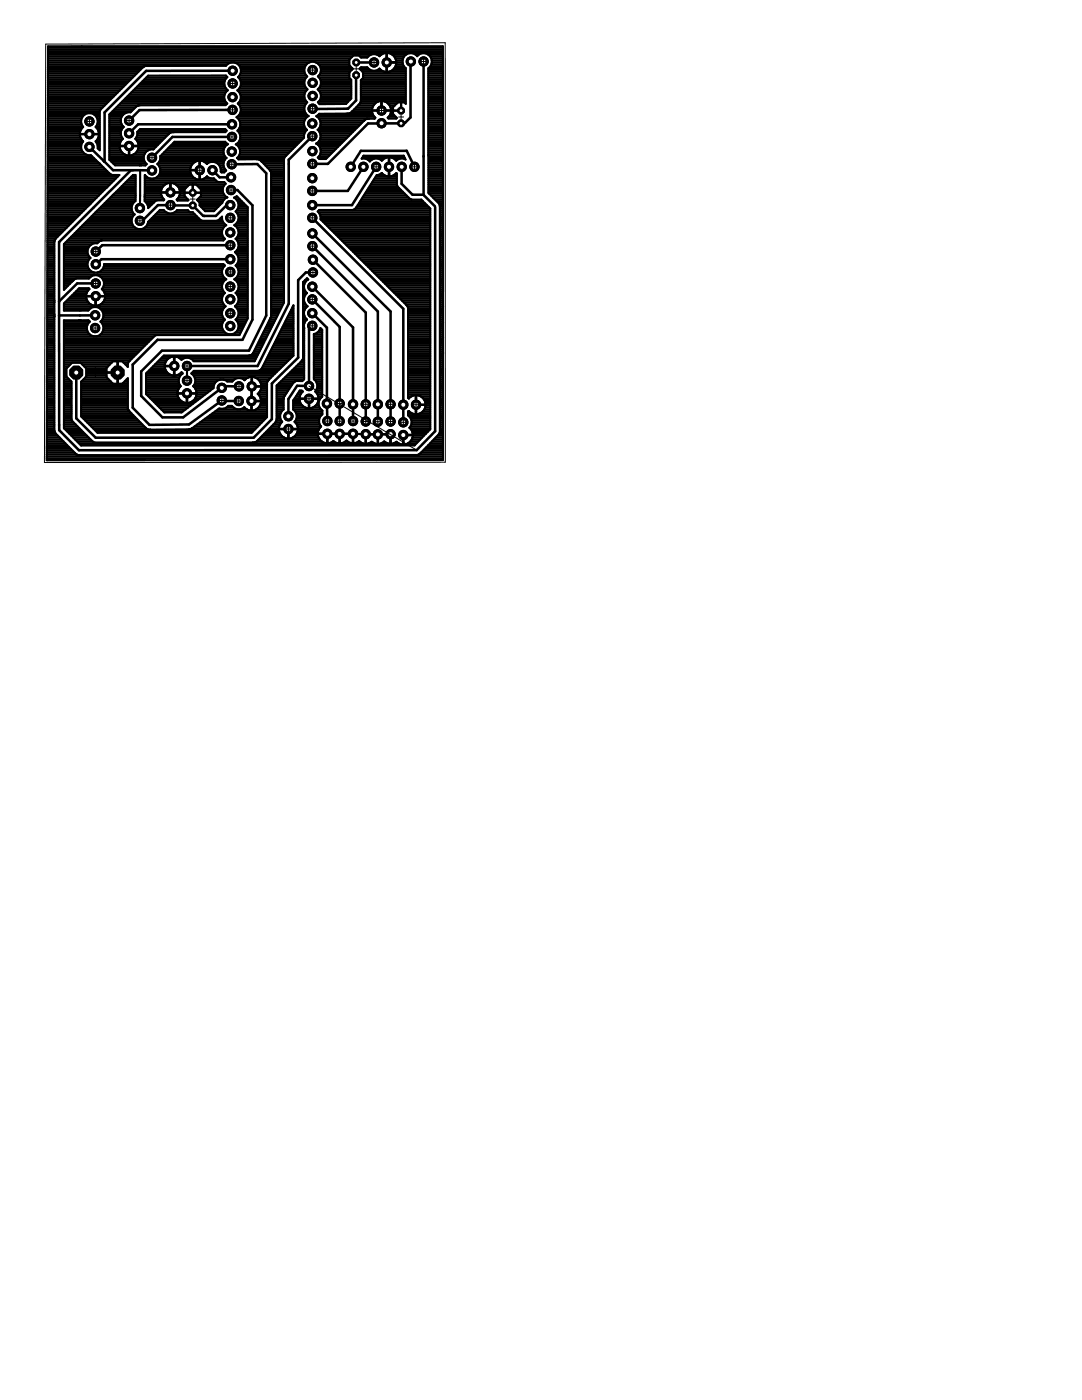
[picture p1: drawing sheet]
<svg xmlns="http://www.w3.org/2000/svg" width="216mm" height="279mm" viewBox="0 0 216 279" stroke-linecap="round" stroke-linejoin="round" font-family="sans-serif">
<g fill="none" stroke="#000" stroke-width=".42">
<path d="M9.5 19.9h12.5M9.5 19.6h12.9M9.6 15.1h17.3M9.6 19.2h13.2M9.6 18.8h13.5M9.6 18.4h13.9M9.6 18.1h14.3M9.6 17.7h14.6M9.6 17.3h15M9.6 16.9h15.4M9.6 16.6h15.8M9.6 16.2h16.1"/>
<path d="M9.6 15.8h16.5M9.6 15.5h16.9M9.6 14.7h17.6M9.6 14.3h18M9.6 13.9h18.4M9.6 13.6h18.8M9.6 13.2h19.3M9.6 12.8h35.8M9.6 9.2h78.8v82.6h-79.1zM9.6 12.4h52.2M9.6 10.6h67.3M9.6 12.1h60.1"/>
<path d="M9.6 11.7h60.3M9.6 11.3h60.7M9.6 10.9h64.4M9.6 10.2h78.8M9.6 9.8h78.8M9.6 9.5h78.8M24.7 19.9h20.2M25.1 19.6h19.6M25.5 19.2h19.2M25.8 18.8h19.1M26.2 18.4h18.8M26.6 18.1h18.8"/>
<path d="M27 17.7h18.1M27.3 17.3h17.6M27.7 16.9h17.1M28.1 16.6h16.7M28.5 16.2h16.3M28.6 13.3h.1M28.6 13.3l-8.6 8.6-.1 .3v7.8l-.4-.4v-.6l-.4-.8M28.9 15.8h16.1M29 13.2l16.1-.1a1.67 1.67 0 0 1 2.5-.2 1.67 1.67 0 0 1-.1 2.5 1.64 1.64 0 0 1-.1 2.6M29 13.2h.1M29 13.2l-.4 .1M29.2 15.5h16.1"/>
<path d="M47.4 18l.4 .5M47.4 18.1h13.7M47.5 12.8h13.7M47.6 15.5h13.5M47.7 17.7h13.5M47.8 15.1h13.3M47.8 18.5a1.61 1.61 0 0 1-.3 2.2 1.63 1.63 0 0 1-.3 2.7 1.66 1.66 0 0 1 .2 2.7 1.63 1.63 0 0 1-.3 2.7 1.62 1.62 0 0 1 .5 2.4M47.8 18.4h13.1M47.8 13.2h13.1M47.9 15.8h13M47.9 18.8h12.8M47.9 17.3h13"/>
<path d="M48 19.9h12.9M48 14.7h12.9M48 13.6h12.7M48 16.2h12.7M48 19.6h12.7M48 19.2h12.7M48.1 16.9h12.6M48.1 16.6h12.6M48.1 14.3h12.6M48.1 13.9h12.6M60.7 14.3a1.67 1.67 0 0 1 2.2-1.9 1.67 1.67 0 0 1 .5 2.9l.4 .3 .2 .6M60.7 16.2v.6l.3 .7 .4 .3a1.63 1.63 0 0 0-.1 2.6 1.63 1.63 0 0 0 .3 2.8 1.61 1.61 0 0 0-.3 2.7l-.4 .3-.2 .7v.6l-3.9 3.8-.1 .4v28.7l-5.9 11.7h-12.1a1.64 1.64 0 0 0-2.5-.3 1.84 1.84 0 0 0-1.4-.6v1.8h-1.9l.3-1"/>
<path d="M60.7 14.3l.6 1-.3 .3-.3 .6M63 12.4h6.7M63.5 17.7h6.6M63.5 12.8h6.2M63.6 15.1h6.1M63.6 18.1h6.5M63.6 15.5h6.1M63.8 17.3h6.3M63.8 19.9h6M63.8 13.2h6.1M63.9 18.4h6.2M63.9 15.8h6.1"/>
<path d="M63.9 14.7h5.8M64 19.6h6.1M64 16.9h6.1M64 13.6h6.3M64 18.8h6.1M64 14.3h5.8M64 19.2h6.1M64 16.6h6.1M64 16.2h6.1M64 13.9h6.2M71.1 15h.1M71.9 11.3h1.5"/>
<path d="M71.9 13.6h1.5M72 13.9h1.9M72 19.9h9M72 19.6h9M72 19.2h9M72 18.8h9M72 18.4h9M72 18.1h9M72 17.7h9M72 17.3h9M72 16.9h9M72 16.6h9"/>
<path d="M72 16.2h9M72.2 15.8h8.8M72.3 14.3h4.5M72.5 15.1h8.5M72.5 15.5h8.5M72.5 14.7h8.5M75.3 10.9h.7M75.4 13.9h.6M75.7 13.7a1.61 1.61 0 0 1-2.4-.3h-1.2l-.3 .3 .7 .7v1.2l-.5 .4v4.2M75.7 13.7h.1M75.7 13.7l.6 .5 .5 .1M77.1 10.6v1.8h3.2"/>
<path d="M77.1 14.3h.1M77.1 13.9h.1M77.1 13.6h.1M77.1 13.2h.1M77.1 12.8h.1M77.1 12.1h.1M77.1 11.7h.1M77.1 11.3h.1M77.1 10.9h.1M77.2 10.6v3.8a1.88 1.88 0 0 0 1.8-1.6M77.5 10.6h10.9M77.6 14.3h3.4"/>
<path d="M78.3 10.9h2.7M78.4 13.9h2.6M78.7 11.3h1.9M78.7 13.6h2.2M78.9 11.7h1.5M78.9 13.2h1.7M79 12.1a1.89 1.89 0 0 0-1.3-1.5 1.89 1.89 0 0 0-2 .6 1.65 1.65 0 0 0-2.4 .3h-1.2l-.5-.4h-1.1l-.8 .8v1.1l.7 .7-.7 .7v1.2l.4 .3v3.8l-1.1 1-5.2 .1-.4-.4a1.61 1.61 0 0 0 0-2.6l.4-.3 .2-.7v-.6M79 12.8l.1-.3h-2v1.9l-.3-.1M79 12.1l.1 .3M79 12.8h1.4M79 12.1h1.3M80.6 11.3a1.67 1.67 0 0 1 2.6-.1 1.63 1.63 0 0 1 2.7 .1"/>
<path d="M80.6 11.3l-.3 .7v.6l.3 .6M80.6 13.2l.4 .4v7.1M82 12.3h-.1M83 10.9h.5M85.5 15.1h2.9M85.5 19.9h2.9M85.5 19.6h2.9M85.5 19.2h2.9M85.5 18.8h2.9M85.5 18.4h2.9M85.5 18.1h2.9M85.5 17.7h2.9"/>
<path d="M85.5 17.3h2.9M85.5 16.9h2.9M85.5 16.6h2.9M85.5 16.2h2.9M85.5 15.8h2.9M85.5 15.5h2.9M85.5 14.7h2.9M85.5 14.3h2.9M85.5 13.9h2.9M85.5 10.9h2.9M85.6 13.6h2.8M85.9 11.3h2.5"/>
<path d="M85.9 13.2l-.4 .5v24.8l2.1 2.1 .2 .6v45.1M85.9 11.3l.2 .7v.6l-.2 .6M85.9 13.2h2.5M86.1 12.8h2.3M86.1 11.7h2.3M86.1 12.4h2.3M86.1 12.1h2.3M9.5 35.7h13.6M9.5 34.9h14.3l-12.8 12.9M9.5 39.8h9.4M9.5 39.4h9.8M9.5 39h10.2"/>
<path d="M9.5 38.7h10.5M9.5 38.3h10.9M9.5 37.9h11.3M9.5 37.5h11.7M9.5 37.2h12.1M9.5 36.8h12.4M9.5 36.4h12.8M9.5 36h13.2M9.5 35.3h14M9.5 34.5h12.3M9.5 34.2h11.9M9.5 33.8h11.5"/>
<path d="M9.5 33h10.8M9.5 32.3h10M9.5 31.9h9.6M9.5 32.7h10.4l2.1 2.1M9.5 33.4h11.1M9.5 31.5h9.2M9.5 31.2h8.9M9.5 30.8h7.6M9.5 30.4h7.1M9.5 30.1h6.9M9.5 29.7h6.7M9.5 29.3h6.7"/>
<path d="M9.5 28.9h6.7M9.5 28.6h6.9M9.5 28.2h7.1M9.5 27.8h6.7M9.5 27.4h6.5M9.5 27.1h6.5M9.5 26.7h6.4M9.5 23.7h6.8M9.5 26.3h6.5M9.5 25.9h6.6M9.5 25.5h6.9M9.5 25.2h6.9"/>
<path d="M9.5 24.8h6.8M9.5 24.4h6.7M9.5 24.1h6.7M9.5 23.3h6.9M9.5 22.9h7.3M9.5 22.6h10.4M9.5 22.2h10.4M9.5 21.8h10.6M9.5 21.4h11M9.5 21.1h11.4M9.5 20.7h11.8M9.5 20.3h12.1"/>
<path d="M16.1 25.9l-.2 .8 1.9 .1h-1.9a1.84 1.84 0 0 0 .7 1.4 1.66 1.66 0 0 0-.2 1.9 1.66 1.66 0 0 0 1.7 .9l1.8 1.7M16.4 23.3l-.2 .6v.7l.2 .6M16.4 25.2l.2 .1-.5 .6M16.4 23.3a1.67 1.67 0 0 1 2.8 0M18.9 22.9h1M19.1 28.2h.1M19.1 28.2h.8M19.2 23.3l.3 .6v.7l-.3 .6M19.2 25.2l-.1 .1 .2 .2M19.2 25.2h.7M19.2 23.3h.7M19.3 25.5l.3 .4"/>
<path d="M19.3 28.6h.6M19.3 25.5h.6M19.4 23.7h.5M19.4 24.8h.5M19.5 27.8h.4M19.5 28.9h.4M19.5 29.3h.4M19.5 24.4h.4M19.5 24.1h.4M19.6 25.9l.1 .8h-1.8l1.8 .1-.1 .8-.5 .6M19.6 25.9h.3M19.6 29.7h.3"/>
<path d="M19.6 27.4h.3M19.7 26.3h.2M19.7 27.1h.2M19.7 26.7h.2M21.7 39.8h5.3M21.8 23.7h2.3M21.8 31.5h6.9M21.8 31.2h6.9M21.8 30.8h3M21.8 30.4h2.6M21.8 30.1h2.3M21.8 29.7h2.1"/>
<path d="M21.8 29.3h2.1M21.8 28.9h2.1M21.8 28.6h2.1M21.8 28.2h2.3M21.8 27.8h2.6M21.8 27.4h2.5M21.8 27.1h2.4M21.8 26.7h2.3M21.8 26.3h2.3M21.8 25.9h2.5M21.8 25.5h2.7M21.8 25.2h2.8"/>
<path d="M21.8 24.8h2.5M21.8 24.4h2.3M21.8 24.1h2.3M21.8 23.3h2.5M21.8 22.9h2.8M21.9 31.9h6.8M22 34.8l.4 .1M22 39.4h5.1M22.1 38l-.3 .2M22.1 22.6h3M22.2 32.3h6.7M22.4 39h4.7"/>
<path d="M22.5 22.2h3.8M22.6 38.8v.1M22.6 32.7h6.6M22.8 38.7h4.3M22.9 21.8h3.7M23.2 38.3h3.9M23.2 21.4h3.8M23.6 37.9h3.5M23.6 21.1h3.9M23.9 29.3h3.8M23.9 37.5h3.2M24 28.5l-.1 .6h1.8v2a1.9 1.9 0 0 1-1.8-1.8"/>
<path d="M24 20.7h21.3M24.1 26.3v.6l.4 .8M24.3 37.2h2.8M24.3 20.3h20.7M24.5 27.7h.1M24.5 27.7l-.5 .8M24.7 36.8h2.4M25.1 36.4h2M25.4 36h1.7M25.7 30.8h.1M25.7 30.4h.1M25.7 30.1h.1"/>
<path d="M25.7 29.7h.1M25.7 29.3h.1M25.8 35.7h1.3M26.1 34h.4M26.2 35.3h.9M26.7 30.8h2.1M27.1 39v-4.1h-.6l-13.7 13.8v9.1l1.8-1.8M27.1 39l-.1 1.1a1.64 1.64 0 0 0-.1 2.7M27.1 27.8h5.5M27.2 30.4h1.8M27.2 27.4h5.8M27.3 21.2h.1"/>
<path d="M27.3 21.2l-1.2 1.2a1.66 1.66 0 0 0-1.9 .9 1.66 1.66 0 0 0 .5 2l-.3 .4-.3 .6M27.4 27.1h5.9M27.4 26.3v.6l-.4 .8 .5 .6 .2 .8h-1.9v2a1.92 1.92 0 0 0 1.9-1.8M27.4 26.3l.6-.5h16.9l.3 .3-.3 .3h-10.7M27.4 28.2h4.8M27.4 26.7h6.3M27.4 26.3h17.6M27.4 30.1h2.1M27.6 29.7h3.2M27.6 28.6h4.3M27.6 21h.1M27.6 21l-.3 .2"/>
<path d="M27.6 28.9h3.9M27.7 29.3h3.4M27.8 25.9h17.3M28 34l-.1 7.5M28.9 39.2h.1M28.9 39.8h3.8M28.9 39.4h3.5M28.9 38.8v.1M28.9 35.7h10.1M28.9 39h3.3M28.9 38.7h3.2M28.9 38.3h3.2"/>
<path d="M28.9 37.9h3.3M28.9 37.5h3.4M28.9 37.2h3.7M28.9 36.8h4.1M28.9 36.4h15.9M28.9 36h14.2M28.9 35.3h.4M30 35.7l-.6-.3-.5-.5v5.2l.4 .5 .3 .9 1.1-1.1M31.4 35.3h7.1M31.5 32.7h7M31.7 33h6.5M31.7 34.9h6.5"/>
<path d="M31.8 32.3h7.1M31.9 33.4h6.1M31.9 34.5h6.1M31.9 31.9h12.9M32 31.2v.6l-.3 .6-.3 .3a1.66 1.66 0 0 1 .6 1.7 1.66 1.66 0 0 1-1.4 1.3M32 31.2l2.8-2.9h10.1l.6 .5a1.62 1.62 0 0 0-.6 2.4M32 34.2h6M32 33.8h6M32 31.5h13.2M32 31.2h12.9M32.4 30.8h12.3M32.6 37.1l.6-.4 .8-.2v2h-1.9l.2 .7 .5 .7-.2 .1h-1.3l-.6 .4"/>
<path d="M32.6 37.1l-.4 .7-.1 .6h3.8l-.1-.6-.3-.7M32.7 30.4h11.9M33.1 30.1h11.5M33.5 29.7h11.2M33.6 26.8h.1M33.8 29.3h11.1M33.9 26.5h.1M33.9 26.5l-.3 .3M34 38.3h.1M34 37.9h.1M34 37.5h.1M34 37.2h.1"/>
<path d="M34 36.8h.1M34.2 28.9h11.1M34.2 26.4h.1M34.2 26.4l-.3 .1M34.6 28.6h10.6M34.6 26.4h.1M35 36.8h9.9M35.3 39.9l.1 .1M35.3 39.8v.1M35.3 39.8h2.2M35.5 37.1l-.6-.4-.8-.2v2h1.8l-.1 .5M35.5 37.2h1.9"/>
<path d="M35.6 39.4h1.5M35.7 37.5h1.4M35.8 39l-.5 .8M35.8 39h1M35.9 37.9h.9M35.9 38.7h.9M35.9 38.3h.9M36.8 38.5h3.3M38 33.8a1.87 1.87 0 0 1 1.8-1.7v3.8l-.8-.2M38.5 36.8v1.7M38.5 38.3h.1M38.5 37.9h.1"/>
<path d="M38.5 37.5h.1M38.5 37.2h.1M39 35.7a1.85 1.85 0 0 1-1-1.7h1.9v1.9l.8-.2M39.4 39.8h5.4M39.5 37.2h5.1M39.8 33h.1M39.8 35.7h.1M39.8 32.3h.1M39.8 34.9h.1M39.8 32.7h.1M39.8 39.4h5.5M39.8 35.3h.1"/>
<path d="M39.8 34.5h.1M39.8 34.2h.1M39.8 33.8h.1M39.8 33.4h.1M39.8 37.5h4.7M40.1 39h4.8M40.1 38.7h4.5M40.1 38.3h4.4M40.1 37.9h4.3M40.7 35.7h2M40.8 32.3h3.9M41.2 35.3h.2"/>
<path d="M41.3 32.7h.1M41.3 35.2h.1M41.3 32.7l-.8-.5-.6-.1v1.8l-1.9-.1M41.3 35.2l-.6 .5M41.3 35.2l.8 .4h.6l.6 .6 .3 .1h1.1l.3 .4a1.6 1.6 0 0 0 .4 2.7M42.1 32.3l-.8 .4M42.7 32.3l.6 .3 .5 .4M43.4 32.7h1.2M43.8 33h.8M43.9 33.4h.8M44 34.2h1M44 33.8h.9"/>
<path d="M44.9 31.2l.3 .3a1.61 1.61 0 0 0-.1 2.5l-.4 .4h-.5l-.2-.2v-.6l-.2-.6M45 20.3a1.66 1.66 0 0 1 .4-2.3 1.63 1.63 0 0 1 0-2.6l-.3-.3h-15.5l-7.8 7.7v9.1l1.2 1.1h6l.3-.3a1.65 1.65 0 0 1-.5-1.9 1.65 1.65 0 0 1 1.8-1l3-3M45 20.3l.3 .4-.3 .3h-17.4M45.4 39.4l-.4 .1-.6 .9-1.7 1.7h-1.7l-1.2-1.1v-.6l-.5-.5 .8-.8v-1.3l-1-1h-1.3l-1 1v1.3l.8 .8-.1 .1h-2.1M46.8 39.4h.7M47.1 39.8h.8M47.2 28.9h12M47.3 31.5h9.4M47.3 23.3h14M47.4 28.6h12.2M47.5 25.9h13.7M47.5 20.7h13.5"/>
<path d="M47.5 23.7h13.4M47.6 26.3h13.3M47.6 29.3h11.2M47.6 31.2l-.3 .3 .3 .3h3.6l.7 .1M47.6 31.2h9.4M47.7 28.2h12.3M47.7 22.9h13.6M47.8 25.5h13.1M47.8 24.1h13M47.8 29.7h10.7M47.8 30.8h9.5M47.8 26.7h12.9"/>
<path d="M47.8 20.3h13.4M47.8 21.1h13.1M47.9 30.4h9.8M47.9 30.1h10.2M47.9 27.8h12.4M47.9 25.2h12.8M47.9 22.6h13M47.9 27.4h12.8M47.9 27.1h12.8M47.9 24.8h12.8M47.9 24.4h12.8M48 21.4h12.7"/>
<path d="M48 22.2h12.8M48 21.8h12.7M51.5 31.8h.1M51.9 31.9h.1M51.9 31.9l.3 .3M52.2 32.2h.1M52.2 32.2l1.8 1.9 .1 .3M52.3 32.3h4.4M52.6 32.7h4.1M53 33h3.7M53.3 33.4h3.4M53.7 33.8h3"/>
<path d="M54 34.2h2.7M54.1 35.7h2.6M54.1 34.9h2.6M54.1 34.4v28.8M54.1 34.4h.1M54.1 39.8h2.6M54.1 39.4h2.6M54.1 39h2.6M54.1 38.7h2.6M54.1 38.3h2.6M54.1 37.9h2.6M54.1 37.5h2.6"/>
<path d="M54.1 37.2h2.6M54.1 36.8h2.6M54.1 36.4h2.6M54.1 36h2.6M54.1 35.3h2.6M54.1 34.5h2.6M56.7 31.9h-4.8M62.4 21.7l-.1 .1M63.3 28.6h4.9M63.3 23.3h11.4M63.4 25.9h7.4M63.5 28.9h4.3"/>
<path d="M63.5 22.9h10.9M63.5 31.5h1.7M63.5 20.3h5.9M63.7 31.2h1.9M63.7 28.2h4.9M63.7 20.7h5.4M63.7 23.7a1.64 1.64 0 0 1-.3 2.2 1.63 1.63 0 0 1-.3 2.8 1.64 1.64 0 0 1 .3 2.7l.3 .3h1.3l7.6-7.6M63.7 26.3h6.7M63.7 25.5h7.5M63.8 29.3h3.6M63.9 30.8h2M63.9 27.8h5"/>
<path d="M63.9 24.1h8.8M63.9 25.2h7.6M63.9 26.7h6.1M63.9 29.7h3.2M64 27.4h5.3M64 27.1h5.7M64 24.8h7.9M64 24.4h8.3M64 30.4h2.3M64 30.1h2.7M69.3 22.7h-5.6l-.6 .5 .6 .5M69.3 22.7h.1"/>
<path d="M69.3 22.7h.4M69.7 22.7h.1M69.9 22.6h4.4M70 22.5l-.3 .2M70 22.5h.1M70.3 22.2l-.3 .3M70.3 22.2v.1M70.3 22.2h3.9M70.7 21.8h3.5M71.1 21.4h3.2M71.4 21.1h3.1M71.8 20.7h3"/>
<path d="M71.9 20.6l-1.6 1.6M71.9 20.6h.1M72 20.3h3.4M72 20.2l-.1 .4M72 20.2v.1M72.1 39.8h9.9M72.2 31.5h4.7M72.3 39.4h9.2M72.5 31.2h8.1M72.5 31.1h8.1l.3 .7a1.47 1.47 0 0 0-1.8 .3l-.6-.5-.8-.2v1.9h-.1v-1.9l-.8 .2-.6 .5a1.6 1.6 0 0 0-2.4 .1 1.52 1.52 0 0 0-1.6-.5zM72.6 39h8.5M72.6 24.1h.1"/>
<path d="M72.8 38.7h8M72.9 23.8v.1M72.9 23.8l-.3 .3M73.1 38.3h7.3M73.3 23.7l-.4 .1M73.3 37.9h6.7M73.5 31.9h.6M73.5 37.5h6.1M73.6 23.7h.1M73.8 37.2h5.5M74 36.8h5.2M74.2 22.2l.1 .5 .4 .6"/>
<path d="M74.2 36.4h5M74.3 21.4a1.94 1.94 0 0 1 1.8-1.2v1.9l-1.9 .1M74.3 21.4l-.1 .6h3.8l-.1-.6M74.5 36h4.7M74.7 23.3l.2 .2M74.7 35.7h4.5M74.9 23.5h.1M74.9 23.5l-.2 .2h-11M75 35.3h4.2M75.5 34.9h1.1M76 31.9h.3M76.1 21.8h.1"/>
<path d="M76.1 21.4h.1M76.1 21.1h.1M76.1 20.7h.1M76.1 20.3h.1M76.1 24.6h.1M76.2 34.5h.1M76.2 34.5a1.85 1.85 0 0 0 1.4 .7v-1.8h.1v1.8l.8-.2 .6-.5 .1 .1v2.3l.1 .3 2.5 2.5 .3 .1h2l1.8 1.8v44.1l-3.2 3.2h-66.5l-3.4-3.4M76.2 34.5l-1 .4-4.3 6.8M76.9 20.3h4.1M77.4 23.5h.1M77.4 20.7h1.7M77.6 33h.1"/>
<path d="M77.6 32.3h.1M77.6 34.9h.1M77.6 31.9h.1M77.6 32.7h.1M77.6 34.5h.1M77.6 34.2h.1M77.6 33.8h.1M77.6 33.4h.1M77.6 31.5h.1M77.6 23.3h1.4M77.7 21.1h1.1M77.8 22.9h.8"/>
<path d="M77.9 21.4a1.88 1.88 0 0 0-1.7-1.2v1.9l1.8 .1M77.9 21.4h.5M78 22.6h.4M78 21.8h.4M78 22.2l-.1 .7-.5 .6M78 22.2h.4M78.4 31.5h2.4M78.4 22.1h1.7M78.6 34.9h.6M78.9 31.9h.3M80 20.4v1.7M80 21.8h.1"/>
<path d="M80 21.4h.1M80 21.1h.1M80 20.7h.1M80.2 33.3h-.1M80.9 20.7h.1M81 20.7l-.3-.3h-1.3l-1 1v1.4l.8 .7-.1 .2h-1.6l-.1-.2M84.5 38.9l.1 .1M84.5 31.2h.1M85.5 23.7h2.9M85.5 30.8h2.9M85.5 30.4h2.9M85.5 30.1h2.9"/>
<path d="M85.5 29.7h2.9M85.5 29.3h2.9M85.5 28.9h2.9M85.5 28.6h2.9M85.5 28.2h2.9M85.5 27.8h2.9M85.5 27.4h2.9M85.5 27.1h2.9M85.5 26.7h2.9M85.5 26.3h2.9M85.5 25.9h2.9M85.5 25.5h2.9"/>
<path d="M85.5 25.2h2.9M85.5 24.8h2.9M85.5 24.4h2.9M85.5 24.1h2.9M85.5 23.3h2.9M85.5 22.9h2.9M85.5 22.6h2.9M85.5 22.2h2.9M85.5 21.8h2.9M85.5 21.4h2.9M85.5 21.1h2.9M85.5 20.7h2.9"/>
<path d="M85.5 20.3h2.9M85.5 33h2.9M85.5 35.7h2.9M85.5 32.3h2.9M85.5 34.9h2.9M85.5 31.9h2.9M85.5 32.7h2.9M85.5 38.3h2.9M85.5 37.9h2.9M85.5 37.5h2.9M85.5 37.2h2.9M85.5 36.8h2.9"/>
<path d="M85.5 36.4h2.9M85.5 36h2.9M85.5 35.3h2.9M85.5 34.5h2.9M85.5 34.2h2.9M85.5 33.8h2.9M85.5 33.4h2.9M85.5 31.5h2.9M85.5 31.2h2.9M85.6 38.7h2.8M86 39h2.4M86.4 39.4h2"/>
<path d="M86.8 39.8h1.6M9.4 54.4h1.4M9.4 59.6h1.4M9.4 59.2h1.4M9.4 58.9h1.4M9.4 58.5h1.4M9.4 58.1h1.4M9.4 57.8h1.4M9.4 57.4h1.4M9.4 57h1.4M9.4 56.6h1.4M9.4 56.3h1.4"/>
<path d="M9.4 55.9h1.4M9.4 55.5h1.4M9.4 55.1h1.4M9.4 54.8h1.4M9.5 54h1.3M9.5 53.6h1.3M9.5 53.3h1.3M9.5 52.9h1.3M9.5 52.5h1.3M9.5 52.1h1.3M9.5 51.8h1.3M9.5 51.4h1.3"/>
<path d="M9.5 51h1.3M9.5 50.7h1.3M9.5 50.3h1.3M9.5 49.9h1.3M9.5 49.5h1.3M9.5 49.1h1.3M9.5 48.8h1.3M9.5 48.4h1.3M9.5 48h1.4M9.5 47.6h1.6M9.5 47.3h2M9.5 46.9h2.3"/>
<path d="M9.5 46.5h2.7M9.5 46.1h3.1M9.5 45.8h3.5M9.5 45.4h3.8M9.5 45h4.2M9.5 44.7h4.6M9.5 44.3h5M9.5 43.9h5.3M9.5 43.5h5.7M9.5 43.2h6.1M9.5 42.8h6.4M9.5 42.4h6.8"/>
<path d="M9.5 42h7.2M9.5 41.7h7.6M9.5 41.3h7.9M9.5 40.9h8.3M9.5 40.5h8.7M9.5 40.2h9.1M10.8 48.1v38M10.8 48.1h.1M10.8 60h.1M11 47.8h.1M11 47.8l-.2 .3M12.8 54.4h31.5"/>
<path d="M12.8 57.8h.1M12.8 57.4h.4M12.8 57h.8M12.8 56.6h1.2M12.8 56.3h1.5M12.8 55.9h1.9M12.8 55.5h5M12.8 55.1h5.5M12.8 54.8h31.6M12.8 54h5.2M12.8 53.6h4.9M12.8 53.3h4.7"/>
<path d="M12.8 52.9h4.7M12.8 52.5h4.7M12.8 52.1h4.8M12.8 51.8h5M12.8 51.4h5.1M12.8 51h4.9M12.8 50.7h4.7M12.8 50.3h4.7M12.8 49.9h4.7M12.8 49.5h4.8M12.8 49.1h5M12.8 48.8h5.5"/>
<path d="M13.1 48.4h6.5M13.4 48h6.7M13.7 59.6h3.6M13.8 47.6h31.1M14.1 59.2h3.1M14.2 47.3h30.3M14.4 58.9h2.8M14.6 46.9h29.8M14.6 56l.6-.4h2.5a1.68 1.68 0 0 1 1.8-.7 1.68 1.68 0 0 1 1.2 1.4M14.6 56h.1M14.8 58.5h2.5M14.9 46.5h29.4"/>
<path d="M15.2 58.1h2.3M15.3 46.1h29M15.6 57.8h2.2M15.7 45.8h28.7M16 45.4h10.9M16.4 45h10.1M16.8 44.7h9.6M17.2 44.3h9.1M17.2 59.2h3.8M17.2 59.2l.1 .5 .4 .7M17.3 58.5l-.1 .6h1.8v1.9l-.8-.2-.5-.4M17.3 58.5l.5-.8-.1-.2h-1.9l-3 3.1v1.4h4.8a1.67 1.67 0 0 1 2.5-.3 1.67 1.67 0 0 1-.1 2.5 1.66 1.66 0 0 1 .6 1.7 1.66 1.66 0 0 1-1.3 1.2"/>
<path d="M17.5 49.9v.6l.2 .6 .4 .4a1.66 1.66 0 0 0-.6 1.7 1.66 1.66 0 0 0 1.3 1.2M17.5 43.9h8.8M17.8 40.9v.1M17.9 43.5h8.5M18.1 40.7h.1M18.3 43.2h8.2M18.7 42.8h8.1M19 59.6h.1M19 59.2h.1M19 42.4h7.5M19 56.6h.1M19.4 42h6.9"/>
<path d="M19.4 54.4a1.62 1.62 0 0 0 1.4-1.7h23.8l.3 .3a1.65 1.65 0 0 0 .2 2.7l-.5 .6M19.8 41.7h6.5M19.9 48.1h.1M19.9 48.1l-.5 .5a1.68 1.68 0 0 0-1.9 1.3M19.9 55.1h24.6M20.2 41.3h6.1M20.2 54h24.1M20.2 48h.1M20.2 48l-.3 .1M20.3 55.5h24.6M20.4 57.8h24M20.5 57.4h23.8"/>
<path d="M20.5 53.6h23.9M20.5 40.9h5.9M20.6 55.9h24.3M20.7 53.3h23.9M20.7 57h23.6M20.7 58.1h23.9M20.7 56.3v.6l-.4 .8 .6 .8M20.7 56.6h23.7M20.7 56.3h23.8M20.8 52.9h24M20.9 58.5l.1 .6h-1.9v1.9a1.9 1.9 0 0 0 1.9-1.8M20.9 58.5h23.9"/>
<path d="M20.9 59.6h23.4M20.9 40.5h5.7M21 58.9h23.5M21 59.2h23.4M21.3 40.2h5.6M26.9 42.8a1.66 1.66 0 0 0 .2 2.7 1.66 1.66 0 0 0 2.5-1.2l2.3-2.4h.7a1.66 1.66 0 0 0 2.7 .1h2.2l.4 .4h.6l1.5 1.5M28.9 40.2h2M28.9 45.4h15.7M29.3 40.5h1.3M29.3 45h15.7M29.4 40.9h.8M29.5 44.7h15.3"/>
<path d="M29.6 44.3h14.9M29.6 41.3h.2M29.9 43.9h10.1M30.3 43.5h9.3M30.7 43.2h8.5M30.7 40.4h.1M31.1 42.8h7.8M31.4 42.4h1.8M31.8 42h1M34 40.9l.1 .1M34.8 42.4h3.7M35.3 42h2.2"/>
<path d="M35.4 40h.1M39.6 40.2h4.9M39.8 40.9h4.1M39.8 40.5h4.5M40 43.9l.4 .2h2.9l.3-.2M40.1 41.3h3.4M40.5 41.7h2.7M40.6 43.1h.2M40.9 42h1.9M43.6 43.9l.7-.7a1.61 1.61 0 0 0 .8 1.7 1.65 1.65 0 0 0-.2 2.8l-.3 .3h-24.4M43.6 43.9h.7M44 43.5h.3"/>
<path d="M44.6 56.3l-.3 .6v.6l.3 .6M44.6 58.1l.3 .4a1.66 1.66 0 0 0 .1 2.6M46.9 45h2.5M46.9 50.3h2.5M47 55.9h2.4M47 55.5h2.4M47 47.6h2.4M47.1 58.5h2.3M47.1 52.9h2.3M47.1 44.7h2.3M47.2 50.7h2.2M47.2 42h2.2"/>
<path d="M47.2 42.4h2.2M47.3 53.3h2.1M47.3 45.4h2.1M47.3 58.1h2.1M47.3 49.9h2.1M47.3 58.1l-.3 .4a1.63 1.63 0 0 1-.1 2.6M47.3 49.9l-.4 .4a1.65 1.65 0 0 1 .1 2.7 1.62 1.62 0 0 1-.3 2.7l.6 .6M47.3 56.3l.3 .6v.6l-.3 .6M47.3 56.3h2.1M47.3 48h2.1M47.4 58.9h2M47.4 55.1h2"/>
<path d="M47.4 47.3h2M47.4 44.3h2M47.4 52.5h2M47.4 40.2h.8M47.4 51h2M47.4 42.8h2M47.4 41.7h2M47.5 53.6h1.9M47.5 45.8h1.9M47.5 57.8h1.9M47.5 56.6h1.9M47.5 49.5h1.9"/>
<path d="M47.5 48.4h1.9M47.5 54.8h1.9M47.5 46.9h1.9M47.5 59.2h1.9M47.6 52.1h1.8M47.6 43.9h1.8M47.6 40.5h1M47.6 51.4h1.8M47.6 41.3h1.7M47.6 43.2a1.62 1.62 0 0 1-.9 1.7 1.62 1.62 0 0 1 .3 2.8 1.62 1.62 0 0 1 .3 2.2M47.6 54.4h1.8M47.6 41.3a1.63 1.63 0 0 0-.9-1.8l.5-.4 2.2 2.3v22.1l-1.6 3.4h-16.6l-.3 .1-5.2 5.2-.2 1-1.1-1.1h-.9v2.2h-2.2v-.9l1.2-1.3h.9v4.5h-.9l-1.2-1.3v-.9h2.2v2.2h.9l1.1-1.1 .1 6.2"/>
<path d="M47.6 41.3l-.3 .6-.3 .3 .3 .3 .3 .7M47.6 59.6h1.8M47.6 57.4h1.8M47.6 57h1.8M47.6 54h1.8M47.6 51.8h1.8M47.6 49.1h1.8M47.6 48.8h1.8M47.6 46.5h1.8M47.6 46.1h1.8M47.6 43.5h1.8M47.6 43.2h1.8"/>
<path d="M47.6 40.9h1.4M54.1 54.4h2.6M54.1 59.6h2.6M54.1 59.2h2.6M54.1 58.9h2.6M54.1 58.5h2.6M54.1 58.1h2.6M54.1 57.8h2.6M54.1 57.4h2.6M54.1 57h2.6M54.1 56.6h2.6M54.1 56.3h2.6"/>
<path d="M54.1 55.9h2.6M54.1 55.5h2.6M54.1 55.1h2.6M54.1 54.8h2.6M54.1 54h2.6M54.1 53.6h2.6M54.1 53.3h2.6M54.1 52.9h2.6M54.1 52.5h2.6M54.1 52.1h2.6M54.1 51.8h2.6M54.1 51.4h2.6"/>
<path d="M54.1 51h2.6M54.1 50.7h2.6M54.1 50.3h2.6M54.1 49.9h2.6M54.1 49.5h2.6M54.1 49.1h2.6M54.1 48.8h2.6M54.1 48.4h2.6M54.1 48h2.6M54.1 47.6h2.6M54.1 47.3h2.6M54.1 46.9h2.6"/>
<path d="M54.1 46.5h2.6M54.1 46.1h2.6M54.1 45.8h2.6M54.1 45.4h2.6M54.1 45h2.6M54.1 44.7h2.6M54.1 44.3h2.6M54.1 43.9h2.6M54.1 43.5h2.6M54.1 43.2h2.6M54.1 42.8h2.6M54.1 42.4h2.6"/>
<path d="M54.1 42h2.6M54.1 41.7h2.6M54.1 41.3h2.6M54.1 40.9h2.6M54.1 40.5h2.6M54.1 40.2h2.6M60.5 59.6h.2M60.5 59.2h.2M60.5 58.9h.4M60.5 58.5h.7M60.5 58.1h.4M60.5 57.8h.2"/>
<path d="M60.5 57.4h.2M60.5 57h.2M60.5 56.6h.3M60.5 56.3h.4M60.9 55.9h.4M63.6 42h22.3M63.6 42.4h22.3M63.8 42.8h22.1M64 43.2v.6l17 17M64 43.5h21.9M64 43.2h21.9M64.1 43.9h21.8"/>
<path d="M64.5 44.3h21.4M64.9 44.7h21M65.2 45h20.7M65.6 45.4h20.3M66 45.8h19.9M66.4 46.1h19.5M66.7 46.5h19.2M67.1 46.9h18.8M67.5 47.3h18.4M67.8 47.6h18.1M68.2 48h17.7M68.6 48.4h17.3"/>
<path d="M69 48.8h16.9M69.3 49.1h16.6M69.7 49.5h16.2M70.1 49.9h15.8M70.5 50.3h15.4M70.8 50.7h15.1M70.9 41.7l-.6 .2h-6.6l-.3 .3 .6 1M70.9 41.7h15M71.2 41.3h14.3M71.2 51h14.7M71.4 40.9h13.8M71.6 51.4h14.3"/>
<path d="M71.6 40.5h13.2M71.9 40.2h12.5M72 51.8h13.9M72.3 52.1h13.6M72.7 52.5h13.2M73.1 52.9h12.8M73.5 53.3h12.4M73.9 53.6h12M74.2 54h11.7M74.6 54.4h11.3M75 54.8h10.9M75.3 55.1h10.6"/>
<path d="M75.7 55.5h10.2M76.1 55.9h9.8M76.5 56.3h9.4M76.8 56.6h9.1M77.2 57h8.7M77.6 57.4h8.3M78 57.8h7.9M78.3 58.1h7.6M78.7 58.5h7.2M79.1 58.9h6.8M79.5 59.2h6.4M79.8 59.6h6.1"/>
<path d="M86.8 41.2v.2M87.1 40.2h1.3M87.5 40.5h.9M87.7 40.9h.7M87.8 54.4h.6M87.8 59.6h.6M87.8 59.2h.6M87.8 58.9h.6M87.8 58.5h.6M87.8 58.1h.6M87.8 57.8h.6M87.8 57.4h.6"/>
<path d="M87.8 57h.6M87.8 56.6h.6M87.8 56.3h.6M87.8 55.9h.6M87.8 55.5h.6M87.8 55.1h.6M87.8 54.8h.6M87.8 54h.6M87.8 53.6h.6M87.8 53.3h.6M87.8 52.9h.6M87.8 52.5h.6"/>
<path d="M87.8 52.1h.6M87.8 51.8h.6M87.8 51.4h.6M87.8 51h.6M87.8 50.7h.6M87.8 50.3h.6M87.8 49.9h.6M87.8 49.5h.6M87.8 49.1h.6M87.8 48.8h.6M87.8 48.4h.6M87.8 48h.6"/>
<path d="M87.8 47.6h.6M87.8 47.3h.6M87.8 46.9h.6M87.8 46.5h.6M87.8 46.1h.6M87.8 45.8h.6M87.8 45.4h.6M87.8 45h.6M87.8 44.7h.6M87.8 44.3h.6M87.8 43.9h.6M87.8 43.5h.6"/>
<path d="M87.8 43.2h.6M87.8 42.8h.6M87.8 42.4h.6M87.8 42h.6M87.8 41.7h.6M87.8 41.3h.6M9.4 79.8h1.4M9.4 79.5h1.4M9.4 79.1h1.4M9.4 78.7h1.4M9.4 78.4h1.4M9.4 78h1.4"/>
<path d="M9.4 77.6h1.4M9.4 77.2h1.4M9.4 76.9h1.4M9.4 76.5h1.4M9.4 76.1h1.4M9.4 75.7h1.4M9.4 75.4h1.4M9.4 73.1h1.4M9.4 72.4h1.4M9.4 75h1.4M9.4 74.6h1.4M9.4 74.2h1.4"/>
<path d="M9.4 73.9h1.4M9.4 73.5h1.4M9.4 72.7h1.4M9.4 72h1.4M9.4 71.6h1.4M9.4 71.2h1.4M9.4 70.9h1.4M9.4 70.5h1.4M9.4 70.1h1.4M9.4 69.7h1.4M9.4 69.4h1.4M9.4 69h1.4"/>
<path d="M9.4 68.6h1.4M9.4 68.2h1.4M9.4 67.1h1.4M9.4 67.9h1.4M9.4 67.5h1.4M9.4 66.7h1.4M9.4 66.4h1.4M9.4 66h1.4M9.4 65.6h1.4M9.4 65.2h1.4M9.4 64.9h1.4M9.4 64.5h1.4"/>
<path d="M9.4 64.1h1.4M9.4 63.8h1.4M9.4 63.4h1.4M9.4 63h1.4M9.4 62.6h1.4M9.4 62.3h1.4M9.4 61.9h1.4M9.4 61.5h1.4M9.4 60.4h1.5M9.4 61.1h1.4M9.4 60.7h1.4M9.4 60h1.4"/>
<path d="M10.8 62.8h.1M10.8 63.1l.1 .1M12.8 73.1h.9M12.8 72.4h9.5M12.8 67.1h18M12.8 79.8h1.5M12.8 79.5h1.5M12.8 79.1h1.5M12.8 78.7h1.5M12.8 78.4h1.5M12.8 78h1.5M12.8 77.6h1.5"/>
<path d="M12.8 77.2h1.5M12.8 76.9h1.5M12.8 76.5h1.5M12.8 76.1h1.4M12.8 75.7h1M12.8 75.4h.6M12.8 75h.5M12.8 74.6h.5M12.8 74.2h.5M12.8 73.9h.5M12.8 73.5h.5M12.8 72.7h1.2"/>
<path d="M12.8 72h13.1M12.8 71.6h13.5M12.8 71.2h13.8M12.8 70.9h14.2M12.8 70.5h14.6M12.8 70.1h15M12.8 69.7h15.4M12.8 69.4h15.7M12.8 69h16.1M12.8 68.6h16.5M12.8 68.2h16.9M12.8 67.9h17.2"/>
<path d="M12.8 67.5h17.6M12.8 66.7h5.1M12.8 66.4h4.8M12.8 66h4.6M12.8 65.6h4.5M12.8 65.2h4.5M12.8 64.9h4.6M12.8 64.5h4.8M12.8 64.1h5M12.8 61.9h4.9M12.8 61.5h5.3M12.8 61.1h32.2"/>
<path d="M12.8 60.7h5.3M13 60.4h4.7M13.3 60h4.1M14.4 72.4l-1.1 1.1v1.7l1 1v7.5l.1 .3 4.1 4.2 .4 .1h31.9M15.7 63.9h.1M16 72.4l1.2 1.1v1.7l-1 1v6.9l3.3 3.3h30.7l3.1-3.2v-6.9M16.1 63.9h-3.3v21.6M16.1 63.9h.1M16.1 63.9h1.5l.3 .3a1.66 1.66 0 0 0-.5 1.7 1.66 1.66 0 0 0 1.2 1.2M16.2 79.8h9.3M16.2 79.5h9.3M16.2 79.1h9.3"/>
<path d="M16.2 78.7h9.3M16.2 78.4h9.3M16.2 78h9.3M16.2 77.6h9.3M16.2 77.2h9.3M16.2 76.9h9.3M16.2 76.5h6.2M16.3 76.1h5.8M16.4 72.7h5.5M16.7 75.7h5M16.8 73.1h4.8M17 75.4h4.3"/>
<path d="M17.2 73.5h4.1M17.2 75h4.1M17.2 74.6h4.1M17.2 74.2h4.1M17.2 73.9h4.1M19 60.7h.1M19 60.4h.1M19 60h.1M19.9 61.5h24.7M20 66.7h27.8M20.1 60.7h24.5M20.1 64.1h24.5"/>
<path d="M20.3 61.9h24.1M20.3 64.5h24.1M20.4 66.4h24.5M20.4 63.8h24.4M20.5 62.3h23.8M20.5 60.4h23.9M20.5 64.9h23.8M20.6 66h23.9M20.6 63.4h23.9M20.6 65.6h23.8M20.6 65.2h23.7M20.6 63h23.8"/>
<path d="M20.6 62.6h23.7M20.8 60h23.5M23.4 73.1h.1M23.4 72.4h.1M23.4 76.5h.1M23.4 76.1h.1M23.4 75.7h.1M23.4 75.4h.1M23.4 75h.1M23.4 74.6h.1M23.4 74.2h.1M23.4 73.9h.1"/>
<path d="M23.4 73.5h.1M23.4 72.7h.1M24.5 76.5h1M24.6 72.4h1M24.9 76.1h.6M25 72.7h.5M25.3 75.7h.2M25.4 73.1h.1M29.1 78.4h6.3M29.1 78h6.4M29.1 77.6h6.5M29.1 77.2h6.8"/>
<path d="M29.1 76.9h6.8M29.1 76.5h6.6M29.1 76.1h6.6M29.1 75.7h6.6M29.1 75.4h6.7M29.1 75h6.9M29.1 74.6h4.6M29.2 78.7h6.2M29.4 74.2h3.9M29.6 79.1h5.9M29.8 73.9h3.2M30 79.5h5.7"/>
<path d="M30.2 73.5h2.7M30.4 79.8h5.6M30.5 73.1h4.3v1.9a1.84 1.84 0 0 0 1.4-.7l.2 .3a1.64 1.64 0 0 0-.3 2.5l-.5 .6-.2 .7M30.9 72.7h2M31.3 72.4h1.7M31.7 72h1.5M32 71.6h1.5M32.4 71.2h1.8M33.2 72a1.91 1.91 0 0 1 1.5-.8v3.8a1.87 1.87 0 0 1-1.8-1.9M34.7 72.4h.1M34.7 74.6h.1M34.7 74.2h.1"/>
<path d="M34.7 73.9h.1M34.7 73.5h.1M34.7 72.7h.1M34.7 72h.1M34.7 71.6h.1M34.7 71.2h.1M35.3 71.2h15.9M35.4 78.4l1.9 .1v1.9l-.8-.2M35.5 79.1l-.1-.5h3.8a1.89 1.89 0 0 1-1 1.6M35.5 79.1l.4 .7 .6 .4M35.9 74.6h.4M36 71.6h.5"/>
<path d="M37.3 79.8h.1M37.3 79.5h.1M37.3 79.1h.1M37.3 78.7h.1M37.3 73v3M38.1 71.6h13M38.3 74.6h16.5M38.5 74.2h16.7M38.5 77.1h.1M38.6 77.1l.4 .6 .2 .7M38.6 72h12.3M38.7 75h15.8"/>
<path d="M38.7 79.8h.8M38.7 77.2h3.9M38.7 76.9h4M38.8 75.4h10.7M38.9 76.5h4M39 79.5h1M39 76.1h4.2M39 75.7h7.8M39 77.6h3.4M39.1 79.1h1.3M39.1 78h2.8M39.2 78.7h1.7"/>
<path d="M39.2 78.4l-1.8 .1v1.9l.8-.2M39.2 78.4h2.2M44.6 66a1.67 1.67 0 0 0 2.7 0M45 61.1a1.67 1.67 0 0 0-.1 2.7 1.64 1.64 0 0 0-.3 2.2M45.3 76.1h1.1M46.8 75.7l.6-.2h.6l.6 .2M46.8 75.7l-.4 .4h-1.1a1.66 1.66 0 0 0-2.4 .4M46.9 61.1a1.64 1.64 0 0 1 .1 2.7 1.61 1.61 0 0 1 .3 2.2M46.9 61.1h2.5M47 66.4h1M47.1 63.8h2.2M47.3 61.5h2.1"/>
<path d="M47.3 60.7h2.1M47.3 66h.9M47.3 64.1h1.8M47.4 63.4h2M47.5 61.9h1.9M47.5 60.4h1.9M47.5 65.6h.9M47.5 64.5h1.5M47.5 63h1.9M47.6 65.2h1M47.6 64.9h1.2M47.6 62.6h1.8"/>
<path d="M47.6 62.3h1.8M47.6 60h1.8M48.6 75.7l.2 .2 .6-.5 .8-.2v1.9h1.9l-.1-.6M48.6 75.7h.3M50.1 70.9h1.3M50.1 79.8h.1M50.1 79.5h.1M50.1 79.1h.1M50.2 70.8l-.3 .2h-17.2l-3.6 3.5v4.1l3.7 3.7h3.4l6.4-4.9 .3-.9M50.2 70.8h.1M50.2 78.7h.1M50.2 78.4h.1"/>
<path d="M50.2 78h.1M50.2 77.6h.1M50.2 77.2h.1M50.2 76.9h.1M50.2 76.5h.1M50.2 76.1h.1M50.2 75.7h.1M50.2 75.4h.1M50.5 70.5l-.3 .3M50.5 70.5h.1M50.5 70.5h1.1M50.7 70.1h1.1"/>
<path d="M50.9 69.7h1.1M50.9 75.4h3.2M51.1 69.4h1.1M51.2 69h1.2M51.4 68.6h1.1M51.5 75.7h2.2M51.6 74h.1M51.6 78.7h1.7M51.6 68.2h1.1M51.7 78.4h1.6M51.8 67.9h1.1M51.8 76.1a2.03 2.03 0 0 0-1.5-.9l-.1 6.7a1.91 1.91 0 0 0 1.9-1.8h-2v1.8a1.84 1.84 0 0 1-1.4-.6 1.65 1.65 0 0 1-2.4-.3h-.8a1.58 1.58 0 0 1-1.7 .5l-5.7 4.1-8.1 .1"/>
<path d="M51.8 76.1l.2 .4M51.8 79.1h1.5M51.8 76.1h1.6M51.9 73.9l-.4 .1h-12.8l-.5 .6a1.62 1.62 0 0 1 .3 2.5M51.9 73.9l.3-.3 6.3-12.7v10.1l-4.8 4.7M51.9 73.9h.1M51.9 78l-.2 .4M51.9 78h1.4M52 73.9h3.6M52 67.5h1.1M52 79.5h1.3M52 76.5h1.3"/>
<path d="M52.1 79.8h1.2M52.1 77.6h1.2M52.1 76.9h1.2M52.1 77.2h-1.9l-.1 1.8v1h2a1.84 1.84 0 0 0-.7-1.4l.3-.2M52.1 77.2l-.2 .8M52.1 77.2h1.2M52.2 67.1h1.1M52.3 73.5h3.7M52.3 66.7h1.2M52.5 73.1h3.9M52.5 66.4h1.2M52.6 72.7h4.1"/>
<path d="M52.7 66h1.1M52.8 72.4h4.3M52.9 65.6h1.1M53 72h4.5M53.1 65.2h1.1M53.2 71.6h4.7M53.3 76.3v.1M53.3 64.9h1.1M53.4 71.2h4.9M53.4 76h.1M53.4 76l-.1 .3M53.5 64.5h1.1"/>
<path d="M53.6 70.9h4.9M53.6 64.1h1.2M53.7 75.7h.1M53.7 75.7l-.3 .3M53.8 70.5h4.7M53.8 63.8h1.2M54 70.1h4.5M54 63.4h1.2M54.1 63.2l-3.6 7.3M54.1 63.2h.1M54.1 63h1.3M54.1 62.6h1.4"/>
<path d="M54.1 62.3h1.6M54.1 61.9h1.8M54.1 61.5h2M54.1 61.1h2.2M54.1 60.7h2.4M54.1 60.4h2.6M54.1 60h2.6M54.1 69.7h4.4M54.3 69.4h4.2M54.5 69h4M54.7 68.6h3.8M54.9 68.2h3.6"/>
<path d="M55.1 67.9h3.4M55.2 79.8h1.4M55.2 79.5h1.4M55.2 79.1h1.5M55.2 78.7h1.8M55.2 78.4h2M55.2 78h2.3M55.2 77.6h2.5M55.2 77.2h2.8M55.3 67.5h3.2M55.3 76.9h2.9M55.5 67.1h3"/>
<path d="M55.6 66.7h2.9M55.7 76.5h2.8M55.8 66.4h2.7M56 66h2.5M56.1 76.1h2.8M56.2 65.6h2.3M56.4 65.2h2.1M56.5 75.7h4.1M56.6 64.9h1.9M56.8 64.5h1.7M56.8 75.4h3.9M56.9 64.1h1.6"/>
<path d="M57.1 63.8h1.4M57.2 75h3.5M57.3 63.4h1.2M57.5 63h1M57.6 74.6h3.1M57.7 62.6h.8M57.9 62.3h.6M58 74.2h2.7M58.1 61.9h.4M58.3 61.5h.2M58.4 73.9h2.3M58.5 61.1h.1"/>
<path d="M58.6 79.8h1.2M58.7 73.5h2M58.8 79.5h1M59.1 79.1h.7M59.1 73.1h1.6M59.3 78.7h.7M59.5 72.7h1.2M59.6 78.4h.6M59.8 79.5h1.8v2a1.86 1.86 0 0 1-1.7-1.3M59.8 78h.4M59.8 78l-1.3 1.9v1.8M59.8 78h.5l.1 .1-.5 .6"/>
<path d="M59.9 72.4h.8M59.9 78.7l-.1 .8M60 72.2l-4.8 4.7v6.9M60 72.2h.1M60.3 72h.4M60.3 71.9l-.3 .3M60.3 71.9h.1M60.5 71.6h.2M60.5 71.6l-.2 .3M60.5 71.6h.1M60.5 67.1h.2M60.5 71.2h.2"/>
<path d="M60.5 70.9h.2M60.5 70.5h.2M60.5 70.1h.2M60.5 69.7h.2M60.5 69.4h.2M60.5 69h.2M60.5 68.6h.2M60.5 68.2h.2M60.5 67.9h.2M60.5 67.5h.2M60.5 66.7h.2M60.5 66.4h.2"/>
<path d="M60.5 66h.2M60.5 65.6h.2M60.5 65.2h.2M60.5 64.9h.2M60.5 64.5h.2M60.5 64.1h.4M60.5 63.8h.7M60.5 63.4h.4M60.5 63h.2M60.5 62.6h.2M60.5 62.3h.2M60.5 61.9h.3"/>
<path d="M60.5 61.5h.5M60.5 61.1h.9M60.5 60.7h.5M60.5 60.4h.3M60.5 60h.2M60.9 64.1l-.2 .6v11l-.4 .4-1.2-.1-.6 .4-1.9 2.8v2.5M61.3 63.8l-.4 .3M61.4 61.1a1.63 1.63 0 0 1-.1-2.6 1.61 1.61 0 0 1 .2-2.7l-.2-.3-.8 .8v15.3M61.4 61.1a1.63 1.63 0 0 0-.1 2.7M61.6 79.8h.1M62.6 73.1h1.7M62.6 72.4h1.7"/>
<path d="M62.6 66.7v9a1.67 1.67 0 0 1 .5 2.3M62.6 66.7h.1M62.6 67.1h1.7M62.6 75.4h1.7M62.6 75h1.7M62.6 74.6h1.7M62.6 74.2h1.7M62.6 73.9h1.7M62.6 73.5h1.7M62.6 72.7h1.7M62.6 72h1.7M62.6 71.6h1.7"/>
<path d="M62.6 71.2h1.7M62.6 70.9h1.7M62.6 70.5h1.7M62.6 70.1h1.7M62.6 69.7h1.7M62.6 69.4h1.7M62.6 69h1.7M62.6 68.6h1.7M62.6 68.2h1.7M62.6 67.9h1.7M62.6 67.5h1.7M62.6 66.7h1.7"/>
<path d="M62.7 75.7h1.6M63.1 78l-.2 .1 .5 .6M63.1 78h1.2M63.1 76.1h1.2M63.1 78.4h1.2M63.2 77.6h1.1M63.2 76.5h1.1M63.3 77.2h1M63.3 76.9h1M63.3 66.4h1M63.4 78.7l.2 .8M63.4 78.7h.9"/>
<path d="M63.5 79.1h.8M63.5 79.8h.2M63.6 79.5h-1.9v2a1.86 1.86 0 0 0 1.8-1.3M63.6 79.5h.4M63.7 66h.6M63.7 66l-.5 .4-.5 .3M63.7 66l.2-.5 .4 .3v13.4l-.5 .4-.2 .6M63.9 65.6h.2M66.7 64.1l.1 .1M80.2 60h5.7M80.6 60.4h5.3M81 60.7h4.9"/>
<path d="M81 60.8l.4 .6v18l.2 .1M81 60.8h.1M81.3 61.1h4.6M81.4 73.1h4.5M81.4 72.4h4.5M81.4 67.1h4.5M81.4 79.1h.7M81.4 78.7h4.5M81.4 78.4h4.5M81.4 78h4.5M81.4 77.6h4.5M81.4 77.2h4.5"/>
<path d="M81.4 76.9h4.5M81.4 76.5h4.5M81.4 76.1h4.5M81.4 75.7h4.5M81.4 75.4h4.5M81.4 75h4.5M81.4 74.6h4.5M81.4 74.2h4.5M81.4 73.9h4.5M81.4 73.5h4.5M81.4 72.7h4.5M81.4 72h4.5"/>
<path d="M81.4 71.6h4.5M81.4 71.2h4.5M81.4 70.9h4.5M81.4 70.5h4.5M81.4 70.1h4.5M81.4 69.7h4.5M81.4 69.4h4.5M81.4 69h4.5M81.4 68.6h4.5M81.4 68.2h4.5M81.4 67.9h4.5M81.4 67.5h4.5"/>
<path d="M81.4 66.7h4.5M81.4 66.4h4.5M81.4 66h4.5M81.4 65.6h4.5M81.4 65.2h4.5M81.4 64.9h4.5M81.4 64.5h4.5M81.4 64.1h4.5M81.4 63.8h4.5M81.4 63.4h4.5M81.4 63h4.5M81.4 62.6h4.5"/>
<path d="M81.4 62.3h4.5M81.4 61.9h4.5M81.4 61.5h4.5M81.5 79.5h.1M81.6 79.5h.1M81.6 79.5l.6-.4 .8-.2v1.8h1.9a1.91 1.91 0 0 0-1.8-1.8v3.8a1.91 1.91 0 0 0 1.8-1.9h-1.9v1.9l-.8-.2-.6-.5-.2 .1v.8l.5 .4 .2 .6M83 79.8h.1M83 79.5h.1M83 79.1h.1M83.9 79.1h2M84.4 79.5h1.5M84.7 79.8h1.2"/>
<path d="M87.8 73.1h.6M87.8 72.4h.6M87.8 67.1h.6M87.8 79.8h.6M87.8 79.5h.6M87.8 79.1h.6M87.8 78.7h.6M87.8 78.4h.6M87.8 78h.6M87.8 77.6h.6M87.8 77.2h.6M87.8 76.9h.6"/>
<path d="M87.8 76.5h.6M87.8 76.1h.6M87.8 75.7h.6M87.8 75.4h.6M87.8 75h.6M87.8 74.6h.6M87.8 74.2h.6M87.8 73.9h.6M87.8 73.5h.6M87.8 72.7h.6M87.8 72h.6M87.8 71.6h.6"/>
<path d="M87.8 71.2h.6M87.8 70.9h.6M87.8 70.5h.6M87.8 70.1h.6M87.8 69.7h.6M87.8 69.4h.6M87.8 69h.6M87.8 68.6h.6M87.8 68.2h.6M87.8 67.9h.6M87.8 67.5h.6M87.8 66.7h.6"/>
<path d="M87.8 66.4h.6M87.8 66h.6M87.8 65.6h.6M87.8 65.2h.6M87.8 64.9h.6M87.8 64.5h.6M87.8 64.1h.6M87.8 63.8h.6M87.8 63.4h.6M87.8 63h.6M87.8 62.6h.6M87.8 62.3h.6"/>
<path d="M87.8 61.9h.6M87.8 61.5h.6M87.8 61.1h.6M87.8 60.7h.6M87.8 60.4h.6M87.8 60h.6M9.3 91.5h79.1M9.3 91.1h79.1M9.3 90.3h5.6M9.3 90h5.2M9.3 89.6h4.8M9.3 89.2h4.5"/>
<path d="M9.4 86.6h1.8M9.4 88.5h3.6M9.4 88.8h4M9.4 88.1h3.3M9.4 87.7h2.9M9.4 87.3h2.5M9.4 87h2.1M9.4 86.2h1.5M9.4 85.8h1.4M9.4 85.5h1.4M9.4 85.1h1.4M9.4 84.7h1.4"/>
<path d="M9.4 84.3h1.4M9.4 84h1.4M9.4 83.6h1.4M9.4 83.2h1.4M9.4 82.8h1.4M9.4 82.5h1.4M9.4 82.1h1.4M9.4 81.7h1.4M9.4 81.3h1.4M9.4 81h1.4M9.4 80.6h1.4M9.4 80.2h1.4"/>
<path d="M10.8 86l.1 .1M10.8 86l.2 .4 3.9 4M12.8 85h.1M12.8 84.6v.1M12.8 85.5h3M12.8 85.1h2.7M12.8 84.7h2.3M12.8 84.3h1.9M12.8 84h1.6M12.8 83.6h1.5M12.8 83.2h1.5M12.8 82.8h1.5"/>
<path d="M12.8 82.5h1.5M12.8 82.1h1.5M12.8 81.7h1.5M12.8 81.3h1.5M12.8 81h1.5M12.8 80.6h1.5M12.8 80.2h1.5M13.1 85.8h3.1M13.5 86.2h3.1M13.9 86.6h3.1M14.2 87h3.1M14.6 87.3h3.1"/>
<path d="M14.9 90.4h.1M14.9 90.4l.3 .3h-5.9M15 87.7h3.1M15.2 90.7l.4 .1M15.4 88.1h3.1M15.6 90.8h.1M15.7 88.5h51.7M15.9 90.8h.1M16.1 88.8h66.7M16.2 82.8h10.4M16.2 82.5h10M16.2 82.1h9.6"/>
<path d="M16.2 81.7h9.4M16.2 81.3h9.3M16.2 81h9.3M16.2 80.6h9.3M16.2 80.2h9.3M16.3 83.2h10.6M16.7 83.6h10.6M17.1 84h10.6M17.4 84.3h10.6M17.8 84.7h10.6M18.2 85.1h10.6M18.6 85.5h10.5"/>
<path d="M18.9 85.8h31.8M19.3 86.2h31.1M25.5 81.5v.1M25.6 81.7l.1 .2M25.7 81.9h.1M25.7 81.9l3.6 3.7M29.3 85.6h.1M29.3 85.6l.3 .1M29.6 85.7h.4M29.6 85.7l.1 .1M30 85.7v.1M30.7 80.2h5.8"/>
<path d="M31.1 80.6h7.4M31.5 81h6.5M31.8 81.3h5.7M32.2 81.7h4.8M32.6 82.1h3.9M37.3 80.2h.1M38.2 80.2h.8M38.3 85.5h12.8M38.8 85.1h12.7M39.3 84.7h12.5M39.9 84.3h12.3M40.4 84h12.2"/>
<path d="M40.9 83.6h12M41.4 83.2h11.9M41.9 82.8h11.4M42.4 82.5h10.9M42.9 82.1h10.4M43.5 81.7h5.8M45.2 81.3h1.4M48.7 81.3h.1M50.1 81.7h.1M50.1 81.3h.1M50.1 81h.1M50.1 80.6h.1"/>
<path d="M50.1 80.2h.1M50.8 88.3h.1M51.1 81.7h2.2M51.2 88.2l-.4 .1M51.2 88.2h.1M51.2 88.1h13M51.4 87.9l-.2 .3M51.4 87.9h.1M51.6 81.3h1.7M51.6 87.7h12.2M51.8 81h1.5M52 87.3h4.7"/>
<path d="M52 80.6h1.3M52.1 80.2h1.2M52.3 87h3.9M52.7 86.6h3.2M53.1 86.2h2.6M53.4 85.8h2.2M53.8 85.5h1.8M54.2 85.1h1.5M54.5 84.7h1.4M54.9 84.3h1.2M55.1 84.2l-3.7 3.7M55.1 84.2h.1"/>
<path d="M55.2 84h.9M55.2 83.8l-.1 .4M55.2 83.8h.1M55.2 83.6h.8M55.2 83.2h.7M55.2 82.8h.7M55.2 82.5h.8M55.2 82.1h1M55.2 81.7h1.4M55.2 81.3h1.4M55.2 81h1.4M55.2 80.6h1.4"/>
<path d="M55.2 80.2h1.4M56.1 84.4l-.4 .6-.1 .6h1.9v1.9l-.8-.2M56.6 81.7a1.64 1.64 0 0 0-.3 2.5l-.2 .2M57.5 86.6h.1M57.5 87.3h.1M57.5 87h.1M57.5 86.2h.1M57.5 85.8h.1M58.4 87.3h5.2M58.5 81.7a1.6 1.6 0 0 1 .3 2.5 1.77 1.77 0 0 1 .7 1.4h-1.9v1.9a1.91 1.91 0 0 0 1.9-1.8h-3.9a1.89 1.89 0 0 0 1.1 1.6M58.5 81.3h2.4M58.5 81h1.9"/>
<path d="M58.5 80.6h1.5M58.5 80.2h1.4M58.5 81.7h5.6M58.9 82.1h5.4M58.9 87h4.6M58.9 84.3h4.8M59 84h4.7M59.1 82.5h5.2M59.1 83.6h4.6M59.2 86.6h8.5M59.2 83.2h4.7M59.2 82.8h5"/>
<path d="M59.2 84.7h4.6M59.4 86.2h4M59.4 85.1h4.7M59.4 85.8h4.2M59.4 85.5h4.4M59.9 80.2l-.1-.6h3.8l-.1 .6M61.6 81.3h.1M61.6 81h.1M61.6 80.6h.1M61.6 80.2h.1M62.4 81.3h1.4M63 81h.6"/>
<path d="M63.3 80.6h.3M63.4 86.6v.3M63.4 86.2v.3h1.9v2M63.4 86.9a1.9 1.9 0 0 0 1.8 1.6M63.5 80.2h.1M63.6 80.2v.7l.2 .6 .5 .5v.7l-.4 .4-.2 .6v.6M63.7 84.3l.4 .8M64.1 85.1l-.7 1.1M65.3 88.1h.1M65.3 87.7h.1M65.3 87.3h.1M65.3 87h.1"/>
<path d="M65.4 88.5v-2h2.3v2h-.3M65.4 88.5l1.1-.5 .9 .5M66.5 88.1h.1M67.2 86.6h1.3M67.7 88.5h.1M67.7 88.1h.1M67.7 87.7h.1M67.7 87.3h.1M67.7 87h.1M67.8 86.6h5.1v2l-.5-.1-.7-.4M68.1 88.5h4.2M68.2 88.5h-.4v-2h2.6v2"/>
<path d="M68.2 88.5l.9-.6 .7 .5 .5 .1M69 88.1h.3M70.4 88.1h.1M70.4 87.7h.1M70.4 87.3h.1M70.4 87h.1M71.1 86.6v-.1h-.6v2M71.6 88.1h.1M71.7 88.1l-1.1 .4M72.3 86.6v.1h5.7v1.9l.5-.1 .6-.3 .8 .4 .4 .1 .1-1.8h2M72.9 88.5h.1M72.9 88.1h.1"/>
<path d="M72.9 87.7h.1M72.9 87.3h.1M72.9 87h.1M73 86.6h2.4v2l-.6-.1-.6-.3-.6 .3-.6 .1zM73.6 88.5h1.1M75.4 88.5h.1M75.4 88.1h.1M75.4 87.7h.1M75.4 87.3h.1M75.4 87h.1M75.4 86.6h2.5v2l-.6-.1-.6-.4-.7 .4-.6 .1zM76.1 88.5h1.2"/>
<path d="M77.9 88.5h.1M77.9 88.1h.1M77.9 87.7h.1M77.9 87.3h.1M77.9 87h.1M78.6 88.5h.9M80.4 88.5h.1M80.4 88.1h.1M80.4 87.7h.1M80.4 87.3h.1M80.4 87h.1M81.4 88.5h1.7"/>
<path d="M81.4 82.8h4.5M81.4 82.5h.7M81.5 82.1h.1M81.7 83.2h4.2M81.8 85.5h4.1M81.9 88.1h1.6M81.9 85.1h4M82 83.6h3.9M82.1 84.7h3.8M82.1 85.8h3.6M82.1 83.9v.7l-.4 .8 .6 .8M82.1 84.3h3.8"/>
<path d="M82.1 84h3.8M82.1 87.7h1.8M82.3 86.2l.1 .6h-1.9v1.9l.8-.2 .6-.4M82.3 86.2h3M82.3 87.3h1.9M82.4 86.6h2.6M82.4 86.9l-.5 1.2M82.4 87h2.2M83 90.8h-67.4M83 90.8h.1M83 90.8h.3M83 82.5h.1"/>
<path d="M83 82.1h.1M83 81.7h.1M83 81.3h.1M83 81h.1M83 80.6h.1M83 80.2h.1M83.3 90.8h.1M83.6 90.7h4.8M83.7 90.7h.1M83.7 90.7l-.4 .1M83.9 82.5h2M83.9 90.4l-.2 .3"/>
<path d="M83.9 90.4h.1M84 90.3h4.4M84.4 90h4M84.4 82.1h1.5M84.7 81.7h1.2M84.7 89.6h3.7M84.8 81.3h1.1M84.8 80.2h1.1M84.9 81h1M84.9 80.6h1M85.1 89.2h3.3M85.4 88.8h3"/>
<path d="M85.8 88.5h2.6M86.2 88.1h2.2M86.6 87.7h1.8M86.9 87.3h1.5M87.3 87h1.1M87.6 86.6h.8M87.6 86.6l-3.6 3.8M87.6 86.6h.1M87.8 86.3l-.1 .3M87.8 86.2v.1M87.8 86.2h.6M87.8 85.8h.6"/>
<path d="M87.8 85.5h.6M87.8 85.1h.6M87.8 84.7h.6M87.8 84.3h.6M87.8 84h.6M87.8 83.6h.6M87.8 83.2h.6M87.8 82.8h.6M87.8 82.5h.6M87.8 82.1h.6M87.8 81.7h.6M87.8 81.3h.6"/>
<path d="M87.8 81h.6M87.8 80.6h.6M87.8 80.2h.6"/>
</g>
<g fill="none" stroke="#000" stroke-width=".51">
<path d="M46.4 14.1h-17.2l-8.3 8.3v9.9l-3.1-3M71.1 15v5l-1.7 1.7-7.1 .1M71.1 12.5h3.5M81.9 12.3v11.1l-1.1 1.2h-4.7M84.5 12.3v26.6h-2.2l-2.2-2.2v-3.4M20.7 32.1l1.9 1.9h5.4M21.8 38.2l-10 10.1v14.6M26.1 34l-4 4M28 34h2.3M42.4 34l1.4 1.4h2.3M46.1 37.9h1.3l3 3.1v22.8l-2 4h-17l-4.9 5v8.6l3.3 3.4 7.9-.1 6.6-4.8M46.2 32.8l5.2-.1 1.7 1.9v28.4l-3.4 7h-17.4l-4.1 4.1v4.9l4.2 4.3h4.2l8.1-6.2h3"/>
<path d="M46.3 27.3h-11.9l-4.1 4.2M46.3 24.8h-18.7l-1.8 1.8M46.4 21.9l-18.6 .1-2 2.1M62.3 27.2l-4.7 4.7v28.7l-6.2 12.4h-14.1M70 33.3l2-3.2h9.2l1.5 3.2M72.5 33.3l-3.1 4.8h-7.1M75.1 33.3l-4.9 7.6h-7.9M76.1 24.6h-2.7l-8 8.1h-3.1M84.6 39l2.2 2.2M19 56.6h-3.6l-3.6 3.6M34 40.9h-2.5l-3.1 3.2h-.5M34.1 41h4.4l2.1 2.1"/>
<path d="M46 51.7h-25.7l-1.2 1M46 48.9h-25.6l-1.3 1.3M46 40.9h-.7l-2.2 2.2h-2.4M62.3 43.5l18.2 18.1v22.7M62.3 57.2l8.1 8.1v18.7M62.3 59.8l4.4 4.3M62.3 46.6l15.6 15.6v21.9M62.3 49.1l13.1 13.1v22M62.4 54.4h-1.4l-1.5 1.5v15.5l-5.2 5.1v7.2l-3.7 3.7h-31.5l-3.9-3.9v-9.1M62.4 51.8l10.6 10.6v21.7M86.8 41.4v44.7l-3.7 3.7-67.4 .1-3.9-4v-23M19 62.9h-7.2"/>
<path d="M62.3 62.5l2.9 2.9 .1 18.6M62.3 65l-.6 .7v11.3h-2.4l-1.7 2.6v3.5M66.8 64.2l1 1v18.9M44.3 80h3.3"/>
</g>
<circle cx="15.2" cy="74.4" r="1.38" fill="#000" stroke="#000" stroke-width=".2"/>
<circle cx="15.2" cy="74.4" r=".51" fill="#fff" stroke="#000" stroke-width=".2"/>
<circle cx="23.5" cy="74.4" r="1.38" fill="#000" stroke="#000" stroke-width=".2"/>
<circle cx="23.5" cy="74.4" r=".51" fill="#fff" stroke="#000" stroke-width=".2"/>
<circle cx="71.1" cy="15" r=".71" fill="#000" stroke="#000" stroke-width=".2"/>
<circle cx="71.1" cy="15" r=".4" fill="#fff" stroke="#000" stroke-width=".2"/>
<circle cx="71.1" cy="12.5" r=".71" fill="#000" stroke="#000" stroke-width=".2"/>
<circle cx="71.1" cy="12.5" r=".4" fill="#fff" stroke="#000" stroke-width=".2"/>
<circle cx="80" cy="22.1" r=".71" fill="#000" stroke="#000" stroke-width=".2"/>
<circle cx="80" cy="22.1" r=".4" fill="#fff" stroke="#000" stroke-width=".2"/>
<circle cx="80" cy="24.6" r=".71" fill="#000" stroke="#000" stroke-width=".2"/>
<circle cx="80" cy="24.6" r=".4" fill="#fff" stroke="#000" stroke-width=".2"/>
<circle cx="38.5" cy="38.5" r=".71" fill="#000" stroke="#000" stroke-width=".2"/>
<circle cx="38.5" cy="38.5" r=".4" fill="#fff" stroke="#000" stroke-width=".2"/>
<circle cx="38.5" cy="41" r=".71" fill="#000" stroke="#000" stroke-width=".2"/>
<circle cx="38.5" cy="41" r=".4" fill="#fff" stroke="#000" stroke-width=".2"/>
<circle cx="30.3" cy="31.5" r=".93" fill="#000" stroke="#000" stroke-width=".2"/>
<circle cx="30.3" cy="31.5" r=".51" fill="#fff" stroke="#000" stroke-width=".2"/>
<circle cx="30.3" cy="34" r=".93" fill="#000" stroke="#000" stroke-width=".2"/>
<circle cx="30.3" cy="34" r=".51" fill="#fff" stroke="#000" stroke-width=".2"/>
<circle cx="39.9" cy="34" r=".93" fill="#000" stroke="#000" stroke-width=".2"/>
<circle cx="39.9" cy="34" r=".51" fill="#fff" stroke="#000" stroke-width=".2"/>
<circle cx="42.4" cy="34" r=".93" fill="#000" stroke="#000" stroke-width=".2"/>
<circle cx="42.4" cy="34" r=".51" fill="#fff" stroke="#000" stroke-width=".2"/>
<circle cx="27.9" cy="44.1" r=".93" fill="#000" stroke="#000" stroke-width=".2"/>
<circle cx="27.9" cy="44.1" r=".51" fill="#fff" stroke="#000" stroke-width=".2"/>
<circle cx="27.9" cy="41.5" r=".93" fill="#000" stroke="#000" stroke-width=".2"/>
<circle cx="27.9" cy="41.5" r=".51" fill="#fff" stroke="#000" stroke-width=".2"/>
<circle cx="57.6" cy="85.6" r=".93" fill="#000" stroke="#000" stroke-width=".2"/>
<circle cx="57.6" cy="85.6" r=".51" fill="#fff" stroke="#000" stroke-width=".2"/>
<circle cx="57.6" cy="83.1" r=".93" fill="#000" stroke="#000" stroke-width=".2"/>
<circle cx="57.6" cy="83.1" r=".51" fill="#fff" stroke="#000" stroke-width=".2"/>
<circle cx="19.1" cy="50.2" r=".93" fill="#000" stroke="#000" stroke-width=".2"/>
<circle cx="19.1" cy="50.2" r=".51" fill="#fff" stroke="#000" stroke-width=".2"/>
<circle cx="19.1" cy="52.7" r=".93" fill="#000" stroke="#000" stroke-width=".2"/>
<circle cx="19.1" cy="52.7" r=".51" fill="#fff" stroke="#000" stroke-width=".2"/>
<circle cx="19.1" cy="56.6" r=".93" fill="#000" stroke="#000" stroke-width=".2"/>
<circle cx="19.1" cy="56.6" r=".51" fill="#fff" stroke="#000" stroke-width=".2"/>
<circle cx="19.1" cy="59.1" r=".93" fill="#000" stroke="#000" stroke-width=".2"/>
<circle cx="19.1" cy="59.1" r=".51" fill="#fff" stroke="#000" stroke-width=".2"/>
<circle cx="19" cy="65.5" r=".93" fill="#000" stroke="#000" stroke-width=".2"/>
<circle cx="19" cy="65.5" r=".51" fill="#fff" stroke="#000" stroke-width=".2"/>
<circle cx="19" cy="62.9" r=".93" fill="#000" stroke="#000" stroke-width=".2"/>
<circle cx="19" cy="62.9" r=".51" fill="#fff" stroke="#000" stroke-width=".2"/>
<circle cx="84.5" cy="12.3" r=".93" fill="#000" stroke="#000" stroke-width=".2"/>
<circle cx="84.5" cy="12.3" r=".51" fill="#fff" stroke="#000" stroke-width=".2"/>
<circle cx="82" cy="12.3" r=".93" fill="#000" stroke="#000" stroke-width=".2"/>
<circle cx="82" cy="12.3" r=".51" fill="#fff" stroke="#000" stroke-width=".2"/>
<circle cx="74.6" cy="12.5" r=".93" fill="#000" stroke="#000" stroke-width=".2"/>
<circle cx="74.6" cy="12.5" r=".51" fill="#fff" stroke="#000" stroke-width=".2"/>
<circle cx="77.2" cy="12.5" r=".93" fill="#000" stroke="#000" stroke-width=".2"/>
<circle cx="77.2" cy="12.5" r=".51" fill="#fff" stroke="#000" stroke-width=".2"/>
<circle cx="61.7" cy="79.6" r=".93" fill="#000" stroke="#000" stroke-width=".2"/>
<circle cx="61.7" cy="79.6" r=".51" fill="#fff" stroke="#000" stroke-width=".2"/>
<circle cx="61.7" cy="77" r=".93" fill="#000" stroke="#000" stroke-width=".2"/>
<circle cx="61.7" cy="77" r=".51" fill="#fff" stroke="#000" stroke-width=".2"/>
<circle cx="80.5" cy="84.3" r=".93" fill="#000" stroke="#000" stroke-width=".2"/>
<circle cx="80.5" cy="84.3" r=".51" fill="#fff" stroke="#000" stroke-width=".2"/>
<circle cx="80.5" cy="86.8" r=".93" fill="#000" stroke="#000" stroke-width=".2"/>
<circle cx="80.5" cy="86.8" r=".51" fill="#fff" stroke="#000" stroke-width=".2"/>
<circle cx="77.9" cy="84.1" r=".93" fill="#000" stroke="#000" stroke-width=".2"/>
<circle cx="77.9" cy="84.1" r=".51" fill="#fff" stroke="#000" stroke-width=".2"/>
<circle cx="77.9" cy="86.7" r=".93" fill="#000" stroke="#000" stroke-width=".2"/>
<circle cx="77.9" cy="86.7" r=".51" fill="#fff" stroke="#000" stroke-width=".2"/>
<circle cx="73" cy="84.1" r=".93" fill="#000" stroke="#000" stroke-width=".2"/>
<circle cx="73" cy="84.1" r=".51" fill="#fff" stroke="#000" stroke-width=".2"/>
<circle cx="73" cy="86.7" r=".93" fill="#000" stroke="#000" stroke-width=".2"/>
<circle cx="73" cy="86.7" r=".51" fill="#fff" stroke="#000" stroke-width=".2"/>
<circle cx="75.4" cy="84.2" r=".93" fill="#000" stroke="#000" stroke-width=".2"/>
<circle cx="75.4" cy="84.2" r=".51" fill="#fff" stroke="#000" stroke-width=".2"/>
<circle cx="75.4" cy="86.7" r=".93" fill="#000" stroke="#000" stroke-width=".2"/>
<circle cx="75.4" cy="86.7" r=".51" fill="#fff" stroke="#000" stroke-width=".2"/>
<circle cx="47.6" cy="80" r=".93" fill="#000" stroke="#000" stroke-width=".2"/>
<circle cx="47.6" cy="80" r=".51" fill="#fff" stroke="#000" stroke-width=".2"/>
<circle cx="50.2" cy="80" r=".93" fill="#000" stroke="#000" stroke-width=".2"/>
<circle cx="50.2" cy="80" r=".51" fill="#fff" stroke="#000" stroke-width=".2"/>
<circle cx="37.3" cy="76" r=".93" fill="#000" stroke="#000" stroke-width=".2"/>
<circle cx="37.3" cy="76" r=".51" fill="#fff" stroke="#000" stroke-width=".2"/>
<circle cx="37.3" cy="78.5" r=".93" fill="#000" stroke="#000" stroke-width=".2"/>
<circle cx="37.3" cy="78.5" r=".51" fill="#fff" stroke="#000" stroke-width=".2"/>
<circle cx="67.8" cy="84.1" r=".93" fill="#000" stroke="#000" stroke-width=".2"/>
<circle cx="67.8" cy="84.1" r=".51" fill="#fff" stroke="#000" stroke-width=".2"/>
<circle cx="67.8" cy="86.6" r=".93" fill="#000" stroke="#000" stroke-width=".2"/>
<circle cx="67.8" cy="86.6" r=".51" fill="#fff" stroke="#000" stroke-width=".2"/>
<circle cx="65.3" cy="84" r=".93" fill="#000" stroke="#000" stroke-width=".2"/>
<circle cx="65.3" cy="84" r=".51" fill="#fff" stroke="#000" stroke-width=".2"/>
<circle cx="65.3" cy="86.6" r=".93" fill="#000" stroke="#000" stroke-width=".2"/>
<circle cx="65.3" cy="86.6" r=".51" fill="#fff" stroke="#000" stroke-width=".2"/>
<circle cx="70.4" cy="84" r=".93" fill="#000" stroke="#000" stroke-width=".2"/>
<circle cx="70.4" cy="84" r=".51" fill="#fff" stroke="#000" stroke-width=".2"/>
<circle cx="70.4" cy="86.6" r=".93" fill="#000" stroke="#000" stroke-width=".2"/>
<circle cx="70.4" cy="86.6" r=".51" fill="#fff" stroke="#000" stroke-width=".2"/>
<circle cx="83" cy="80.8" r=".93" fill="#000" stroke="#000" stroke-width=".2"/>
<circle cx="83" cy="80.8" r=".51" fill="#fff" stroke="#000" stroke-width=".2"/>
<circle cx="80.5" cy="80.8" r=".93" fill="#000" stroke="#000" stroke-width=".2"/>
<circle cx="80.5" cy="80.8" r=".51" fill="#fff" stroke="#000" stroke-width=".2"/>
<circle cx="77.9" cy="80.7" r=".93" fill="#000" stroke="#000" stroke-width=".2"/>
<circle cx="77.9" cy="80.7" r=".51" fill="#fff" stroke="#000" stroke-width=".2"/>
<circle cx="75.4" cy="80.7" r=".93" fill="#000" stroke="#000" stroke-width=".2"/>
<circle cx="75.4" cy="80.7" r=".51" fill="#fff" stroke="#000" stroke-width=".2"/>
<circle cx="73" cy="80.7" r=".93" fill="#000" stroke="#000" stroke-width=".2"/>
<circle cx="73" cy="80.7" r=".51" fill="#fff" stroke="#000" stroke-width=".2"/>
<circle cx="70.4" cy="80.7" r=".93" fill="#000" stroke="#000" stroke-width=".2"/>
<circle cx="70.4" cy="80.7" r=".51" fill="#fff" stroke="#000" stroke-width=".2"/>
<circle cx="67.8" cy="80.5" r=".93" fill="#000" stroke="#000" stroke-width=".2"/>
<circle cx="67.8" cy="80.5" r=".51" fill="#fff" stroke="#000" stroke-width=".2"/>
<circle cx="65.2" cy="80.5" r=".93" fill="#000" stroke="#000" stroke-width=".2"/>
<circle cx="65.2" cy="80.5" r=".51" fill="#fff" stroke="#000" stroke-width=".2"/>
<circle cx="47.7" cy="77.1" r=".93" fill="#000" stroke="#000" stroke-width=".2"/>
<circle cx="47.7" cy="77.1" r=".51" fill="#fff" stroke="#000" stroke-width=".2"/>
<circle cx="50.2" cy="77.1" r=".93" fill="#000" stroke="#000" stroke-width=".2"/>
<circle cx="50.2" cy="77.1" r=".51" fill="#fff" stroke="#000" stroke-width=".2"/>
<circle cx="75.1" cy="33.3" r=".93" fill="#000" stroke="#000" stroke-width=".2"/>
<circle cx="75.1" cy="33.3" r=".51" fill="#fff" stroke="#000" stroke-width=".2"/>
<circle cx="72.5" cy="33.3" r=".93" fill="#000" stroke="#000" stroke-width=".2"/>
<circle cx="72.5" cy="33.3" r=".51" fill="#fff" stroke="#000" stroke-width=".2"/>
<circle cx="70" cy="33.3" r=".93" fill="#000" stroke="#000" stroke-width=".2"/>
<circle cx="70" cy="33.3" r=".51" fill="#fff" stroke="#000" stroke-width=".2"/>
<circle cx="82.7" cy="33.3" r=".93" fill="#000" stroke="#000" stroke-width=".2"/>
<circle cx="82.7" cy="33.3" r=".51" fill="#fff" stroke="#000" stroke-width=".2"/>
<circle cx="80.2" cy="33.3" r=".93" fill="#000" stroke="#000" stroke-width=".2"/>
<circle cx="80.2" cy="33.3" r=".51" fill="#fff" stroke="#000" stroke-width=".2"/>
<circle cx="77.6" cy="33.3" r=".93" fill="#000" stroke="#000" stroke-width=".2"/>
<circle cx="77.6" cy="33.3" r=".51" fill="#fff" stroke="#000" stroke-width=".2"/>
<circle cx="44.3" cy="79.9" r=".93" fill="#000" stroke="#000" stroke-width=".2"/>
<circle cx="44.3" cy="79.9" r=".51" fill="#fff" stroke="#000" stroke-width=".2"/>
<circle cx="44.3" cy="77.4" r=".93" fill="#000" stroke="#000" stroke-width=".2"/>
<circle cx="44.3" cy="77.4" r=".51" fill="#fff" stroke="#000" stroke-width=".2"/>
<circle cx="37.3" cy="73" r=".93" fill="#000" stroke="#000" stroke-width=".2"/>
<circle cx="37.3" cy="73" r=".51" fill="#fff" stroke="#000" stroke-width=".2"/>
<circle cx="34.8" cy="73" r=".93" fill="#000" stroke="#000" stroke-width=".2"/>
<circle cx="34.8" cy="73" r=".51" fill="#fff" stroke="#000" stroke-width=".2"/>
<circle cx="17.8" cy="24.2" r=".93" fill="#000" stroke="#000" stroke-width=".2"/>
<circle cx="17.8" cy="24.2" r=".51" fill="#fff" stroke="#000" stroke-width=".2"/>
<circle cx="17.8" cy="26.8" r=".93" fill="#000" stroke="#000" stroke-width=".2"/>
<circle cx="17.8" cy="26.8" r=".51" fill="#fff" stroke="#000" stroke-width=".2"/>
<circle cx="17.8" cy="29.3" r=".93" fill="#000" stroke="#000" stroke-width=".2"/>
<circle cx="17.8" cy="29.3" r=".51" fill="#fff" stroke="#000" stroke-width=".2"/>
<circle cx="25.8" cy="24.1" r=".93" fill="#000" stroke="#000" stroke-width=".2"/>
<circle cx="25.8" cy="24.1" r=".51" fill="#fff" stroke="#000" stroke-width=".2"/>
<circle cx="25.8" cy="26.6" r=".93" fill="#000" stroke="#000" stroke-width=".2"/>
<circle cx="25.8" cy="26.6" r=".51" fill="#fff" stroke="#000" stroke-width=".2"/>
<circle cx="25.8" cy="29.1" r=".93" fill="#000" stroke="#000" stroke-width=".2"/>
<circle cx="25.8" cy="29.1" r=".51" fill="#fff" stroke="#000" stroke-width=".2"/>
<circle cx="34" cy="40.9" r=".93" fill="#000" stroke="#000" stroke-width=".2"/>
<circle cx="34" cy="40.9" r=".51" fill="#fff" stroke="#000" stroke-width=".2"/>
<circle cx="34" cy="38.4" r=".93" fill="#000" stroke="#000" stroke-width=".2"/>
<circle cx="34" cy="38.4" r=".51" fill="#fff" stroke="#000" stroke-width=".2"/>
<circle cx="76.1" cy="22.1" r=".93" fill="#000" stroke="#000" stroke-width=".2"/>
<circle cx="76.1" cy="22.1" r=".51" fill="#fff" stroke="#000" stroke-width=".2"/>
<circle cx="76.1" cy="24.6" r=".93" fill="#000" stroke="#000" stroke-width=".2"/>
<circle cx="76.1" cy="24.6" r=".51" fill="#fff" stroke="#000" stroke-width=".2"/>
<circle cx="46.4" cy="16.7" r=".93" fill="#000" stroke="#000" stroke-width=".2"/>
<circle cx="46.4" cy="16.7" r=".51" fill="#fff" stroke="#000" stroke-width=".2"/>
<circle cx="46.4" cy="14.1" r=".93" fill="#000" stroke="#000" stroke-width=".2"/>
<circle cx="46.4" cy="14.1" r=".51" fill="#fff" stroke="#000" stroke-width=".2"/>
<circle cx="46.4" cy="21.9" r=".93" fill="#000" stroke="#000" stroke-width=".2"/>
<circle cx="46.4" cy="21.9" r=".51" fill="#fff" stroke="#000" stroke-width=".2"/>
<circle cx="46.4" cy="19.4" r=".93" fill="#000" stroke="#000" stroke-width=".2"/>
<circle cx="46.4" cy="19.4" r=".51" fill="#fff" stroke="#000" stroke-width=".2"/>
<circle cx="46.3" cy="27.3" r=".93" fill="#000" stroke="#000" stroke-width=".2"/>
<circle cx="46.3" cy="27.3" r=".51" fill="#fff" stroke="#000" stroke-width=".2"/>
<circle cx="46.3" cy="24.8" r=".93" fill="#000" stroke="#000" stroke-width=".2"/>
<circle cx="46.3" cy="24.8" r=".51" fill="#fff" stroke="#000" stroke-width=".2"/>
<circle cx="46.2" cy="32.8" r=".93" fill="#000" stroke="#000" stroke-width=".2"/>
<circle cx="46.2" cy="32.8" r=".51" fill="#fff" stroke="#000" stroke-width=".2"/>
<circle cx="46.2" cy="30.2" r=".93" fill="#000" stroke="#000" stroke-width=".2"/>
<circle cx="46.2" cy="30.2" r=".51" fill="#fff" stroke="#000" stroke-width=".2"/>
<circle cx="46.1" cy="37.9" r=".93" fill="#000" stroke="#000" stroke-width=".2"/>
<circle cx="46.1" cy="37.9" r=".51" fill="#fff" stroke="#000" stroke-width=".2"/>
<circle cx="46.1" cy="35.4" r=".93" fill="#000" stroke="#000" stroke-width=".2"/>
<circle cx="46.1" cy="35.4" r=".51" fill="#fff" stroke="#000" stroke-width=".2"/>
<circle cx="46" cy="43.5" r=".93" fill="#000" stroke="#000" stroke-width=".2"/>
<circle cx="46" cy="43.5" r=".51" fill="#fff" stroke="#000" stroke-width=".2"/>
<circle cx="46" cy="40.9" r=".93" fill="#000" stroke="#000" stroke-width=".2"/>
<circle cx="46" cy="40.9" r=".51" fill="#fff" stroke="#000" stroke-width=".2"/>
<circle cx="46" cy="48.9" r=".93" fill="#000" stroke="#000" stroke-width=".2"/>
<circle cx="46" cy="48.9" r=".51" fill="#fff" stroke="#000" stroke-width=".2"/>
<circle cx="46" cy="46.4" r=".93" fill="#000" stroke="#000" stroke-width=".2"/>
<circle cx="46" cy="46.4" r=".51" fill="#fff" stroke="#000" stroke-width=".2"/>
<circle cx="46" cy="54.3" r=".93" fill="#000" stroke="#000" stroke-width=".2"/>
<circle cx="46" cy="54.3" r=".51" fill="#fff" stroke="#000" stroke-width=".2"/>
<circle cx="46" cy="51.7" r=".93" fill="#000" stroke="#000" stroke-width=".2"/>
<circle cx="46" cy="51.7" r=".51" fill="#fff" stroke="#000" stroke-width=".2"/>
<circle cx="46" cy="57.2" r=".93" fill="#000" stroke="#000" stroke-width=".2"/>
<circle cx="46" cy="57.2" r=".51" fill="#fff" stroke="#000" stroke-width=".2"/>
<circle cx="46" cy="59.7" r=".93" fill="#000" stroke="#000" stroke-width=".2"/>
<circle cx="46" cy="59.7" r=".51" fill="#fff" stroke="#000" stroke-width=".2"/>
<circle cx="46" cy="62.5" r=".93" fill="#000" stroke="#000" stroke-width=".2"/>
<circle cx="46" cy="62.5" r=".51" fill="#fff" stroke="#000" stroke-width=".2"/>
<circle cx="46" cy="65.1" r=".93" fill="#000" stroke="#000" stroke-width=".2"/>
<circle cx="46" cy="65.1" r=".51" fill="#fff" stroke="#000" stroke-width=".2"/>
<circle cx="62.3" cy="65" r=".93" fill="#000" stroke="#000" stroke-width=".2"/>
<circle cx="62.3" cy="65" r=".51" fill="#fff" stroke="#000" stroke-width=".2"/>
<circle cx="62.3" cy="62.5" r=".93" fill="#000" stroke="#000" stroke-width=".2"/>
<circle cx="62.3" cy="62.5" r=".51" fill="#fff" stroke="#000" stroke-width=".2"/>
<circle cx="62.3" cy="59.8" r=".93" fill="#000" stroke="#000" stroke-width=".2"/>
<circle cx="62.3" cy="59.8" r=".51" fill="#fff" stroke="#000" stroke-width=".2"/>
<circle cx="62.3" cy="57.2" r=".93" fill="#000" stroke="#000" stroke-width=".2"/>
<circle cx="62.3" cy="57.2" r=".51" fill="#fff" stroke="#000" stroke-width=".2"/>
<circle cx="62.4" cy="54.4" r=".93" fill="#000" stroke="#000" stroke-width=".2"/>
<circle cx="62.4" cy="54.4" r=".51" fill="#fff" stroke="#000" stroke-width=".2"/>
<circle cx="62.4" cy="51.8" r=".93" fill="#000" stroke="#000" stroke-width=".2"/>
<circle cx="62.4" cy="51.8" r=".51" fill="#fff" stroke="#000" stroke-width=".2"/>
<circle cx="62.3" cy="49.1" r=".93" fill="#000" stroke="#000" stroke-width=".2"/>
<circle cx="62.3" cy="49.1" r=".51" fill="#fff" stroke="#000" stroke-width=".2"/>
<circle cx="62.3" cy="46.6" r=".93" fill="#000" stroke="#000" stroke-width=".2"/>
<circle cx="62.3" cy="46.6" r=".51" fill="#fff" stroke="#000" stroke-width=".2"/>
<circle cx="62.3" cy="43.5" r=".93" fill="#000" stroke="#000" stroke-width=".2"/>
<circle cx="62.3" cy="43.5" r=".51" fill="#fff" stroke="#000" stroke-width=".2"/>
<circle cx="62.3" cy="40.9" r=".93" fill="#000" stroke="#000" stroke-width=".2"/>
<circle cx="62.3" cy="40.9" r=".51" fill="#fff" stroke="#000" stroke-width=".2"/>
<circle cx="62.3" cy="38.1" r=".93" fill="#000" stroke="#000" stroke-width=".2"/>
<circle cx="62.3" cy="38.1" r=".51" fill="#fff" stroke="#000" stroke-width=".2"/>
<circle cx="62.3" cy="35.6" r=".93" fill="#000" stroke="#000" stroke-width=".2"/>
<circle cx="62.3" cy="35.6" r=".51" fill="#fff" stroke="#000" stroke-width=".2"/>
<circle cx="62.3" cy="32.7" r=".93" fill="#000" stroke="#000" stroke-width=".2"/>
<circle cx="62.3" cy="32.7" r=".51" fill="#fff" stroke="#000" stroke-width=".2"/>
<circle cx="62.3" cy="30.2" r=".93" fill="#000" stroke="#000" stroke-width=".2"/>
<circle cx="62.3" cy="30.2" r=".51" fill="#fff" stroke="#000" stroke-width=".2"/>
<circle cx="62.3" cy="27.2" r=".93" fill="#000" stroke="#000" stroke-width=".2"/>
<circle cx="62.3" cy="27.2" r=".51" fill="#fff" stroke="#000" stroke-width=".2"/>
<circle cx="62.3" cy="24.6" r=".93" fill="#000" stroke="#000" stroke-width=".2"/>
<circle cx="62.3" cy="24.6" r=".51" fill="#fff" stroke="#000" stroke-width=".2"/>
<circle cx="62.4" cy="21.7" r=".93" fill="#000" stroke="#000" stroke-width=".2"/>
<circle cx="62.4" cy="21.7" r=".51" fill="#fff" stroke="#000" stroke-width=".2"/>
<circle cx="62.4" cy="19.2" r=".93" fill="#000" stroke="#000" stroke-width=".2"/>
<circle cx="62.4" cy="19.2" r=".51" fill="#fff" stroke="#000" stroke-width=".2"/>
<circle cx="62.4" cy="14" r=".93" fill="#000" stroke="#000" stroke-width=".2"/>
<circle cx="62.4" cy="14" r=".51" fill="#fff" stroke="#000" stroke-width=".2"/>
<circle cx="62.4" cy="16.5" r=".93" fill="#000" stroke="#000" stroke-width=".2"/>
<circle cx="62.4" cy="16.5" r=".51" fill="#fff" stroke="#000" stroke-width=".2"/>
<circle cx="15.2" cy="74.4" r="1.38" fill="#000" stroke="#000" stroke-width=".2"/>
<circle cx="15.2" cy="74.4" r=".51" fill="#fff" stroke="#000" stroke-width=".2"/>
<circle cx="23.5" cy="74.4" r="1.38" fill="#000" stroke="#000" stroke-width=".2"/>
<circle cx="23.5" cy="74.4" r=".51" fill="#fff" stroke="#000" stroke-width=".2"/>
<circle cx="71.1" cy="15" r=".71" fill="#000" stroke="#000" stroke-width=".2"/>
<circle cx="71.1" cy="15" r=".4" fill="#fff" stroke="#000" stroke-width=".2"/>
<circle cx="71.1" cy="12.5" r=".71" fill="#000" stroke="#000" stroke-width=".2"/>
<circle cx="71.1" cy="12.5" r=".4" fill="#fff" stroke="#000" stroke-width=".2"/>
<circle cx="80" cy="22.1" r=".71" fill="#000" stroke="#000" stroke-width=".2"/>
<circle cx="80" cy="22.1" r=".4" fill="#fff" stroke="#000" stroke-width=".2"/>
<circle cx="80" cy="24.6" r=".71" fill="#000" stroke="#000" stroke-width=".2"/>
<circle cx="80" cy="24.6" r=".4" fill="#fff" stroke="#000" stroke-width=".2"/>
<circle cx="38.5" cy="38.5" r=".71" fill="#000" stroke="#000" stroke-width=".2"/>
<circle cx="38.5" cy="38.5" r=".4" fill="#fff" stroke="#000" stroke-width=".2"/>
<circle cx="38.5" cy="41" r=".71" fill="#000" stroke="#000" stroke-width=".2"/>
<circle cx="38.5" cy="41" r=".4" fill="#fff" stroke="#000" stroke-width=".2"/>
<circle cx="30.3" cy="31.5" r=".93" fill="#000" stroke="#000" stroke-width=".2"/>
<circle cx="30.3" cy="31.5" r=".51" fill="#fff" stroke="#000" stroke-width=".2"/>
<circle cx="30.3" cy="34" r=".93" fill="#000" stroke="#000" stroke-width=".2"/>
<circle cx="30.3" cy="34" r=".51" fill="#fff" stroke="#000" stroke-width=".2"/>
<circle cx="39.9" cy="34" r=".93" fill="#000" stroke="#000" stroke-width=".2"/>
<circle cx="39.9" cy="34" r=".51" fill="#fff" stroke="#000" stroke-width=".2"/>
<circle cx="42.4" cy="34" r=".93" fill="#000" stroke="#000" stroke-width=".2"/>
<circle cx="42.4" cy="34" r=".51" fill="#fff" stroke="#000" stroke-width=".2"/>
<circle cx="27.9" cy="44.1" r=".93" fill="#000" stroke="#000" stroke-width=".2"/>
<circle cx="27.9" cy="44.1" r=".51" fill="#fff" stroke="#000" stroke-width=".2"/>
<circle cx="27.9" cy="41.5" r=".93" fill="#000" stroke="#000" stroke-width=".2"/>
<circle cx="27.9" cy="41.5" r=".51" fill="#fff" stroke="#000" stroke-width=".2"/>
<circle cx="57.6" cy="85.6" r=".93" fill="#000" stroke="#000" stroke-width=".2"/>
<circle cx="57.6" cy="85.6" r=".51" fill="#fff" stroke="#000" stroke-width=".2"/>
<circle cx="57.6" cy="83.1" r=".93" fill="#000" stroke="#000" stroke-width=".2"/>
<circle cx="57.6" cy="83.1" r=".51" fill="#fff" stroke="#000" stroke-width=".2"/>
<circle cx="19.1" cy="50.2" r=".93" fill="#000" stroke="#000" stroke-width=".2"/>
<circle cx="19.1" cy="50.2" r=".51" fill="#fff" stroke="#000" stroke-width=".2"/>
<circle cx="19.1" cy="52.7" r=".93" fill="#000" stroke="#000" stroke-width=".2"/>
<circle cx="19.1" cy="52.7" r=".51" fill="#fff" stroke="#000" stroke-width=".2"/>
<circle cx="19.1" cy="56.6" r=".93" fill="#000" stroke="#000" stroke-width=".2"/>
<circle cx="19.1" cy="56.6" r=".51" fill="#fff" stroke="#000" stroke-width=".2"/>
<circle cx="19.1" cy="59.1" r=".93" fill="#000" stroke="#000" stroke-width=".2"/>
<circle cx="19.1" cy="59.1" r=".51" fill="#fff" stroke="#000" stroke-width=".2"/>
<circle cx="19" cy="65.5" r=".93" fill="#000" stroke="#000" stroke-width=".2"/>
<circle cx="19" cy="65.5" r=".51" fill="#fff" stroke="#000" stroke-width=".2"/>
<circle cx="19" cy="62.9" r=".93" fill="#000" stroke="#000" stroke-width=".2"/>
<circle cx="19" cy="62.9" r=".51" fill="#fff" stroke="#000" stroke-width=".2"/>
<circle cx="84.5" cy="12.3" r=".93" fill="#000" stroke="#000" stroke-width=".2"/>
<circle cx="84.5" cy="12.3" r=".51" fill="#fff" stroke="#000" stroke-width=".2"/>
<circle cx="82" cy="12.3" r=".93" fill="#000" stroke="#000" stroke-width=".2"/>
<circle cx="82" cy="12.3" r=".51" fill="#fff" stroke="#000" stroke-width=".2"/>
<circle cx="74.6" cy="12.5" r=".93" fill="#000" stroke="#000" stroke-width=".2"/>
<circle cx="74.6" cy="12.5" r=".51" fill="#fff" stroke="#000" stroke-width=".2"/>
<circle cx="77.2" cy="12.5" r=".93" fill="#000" stroke="#000" stroke-width=".2"/>
<circle cx="77.2" cy="12.5" r=".51" fill="#fff" stroke="#000" stroke-width=".2"/>
<circle cx="61.7" cy="79.6" r=".93" fill="#000" stroke="#000" stroke-width=".2"/>
<circle cx="61.7" cy="79.6" r=".51" fill="#fff" stroke="#000" stroke-width=".2"/>
<circle cx="61.7" cy="77" r=".93" fill="#000" stroke="#000" stroke-width=".2"/>
<circle cx="61.7" cy="77" r=".51" fill="#fff" stroke="#000" stroke-width=".2"/>
<circle cx="80.5" cy="84.3" r=".93" fill="#000" stroke="#000" stroke-width=".2"/>
<circle cx="80.5" cy="84.3" r=".51" fill="#fff" stroke="#000" stroke-width=".2"/>
<circle cx="80.5" cy="86.8" r=".93" fill="#000" stroke="#000" stroke-width=".2"/>
<circle cx="80.5" cy="86.8" r=".51" fill="#fff" stroke="#000" stroke-width=".2"/>
<circle cx="77.9" cy="84.1" r=".93" fill="#000" stroke="#000" stroke-width=".2"/>
<circle cx="77.9" cy="84.1" r=".51" fill="#fff" stroke="#000" stroke-width=".2"/>
<circle cx="77.9" cy="86.7" r=".93" fill="#000" stroke="#000" stroke-width=".2"/>
<circle cx="77.9" cy="86.7" r=".51" fill="#fff" stroke="#000" stroke-width=".2"/>
<circle cx="73" cy="84.1" r=".93" fill="#000" stroke="#000" stroke-width=".2"/>
<circle cx="73" cy="84.1" r=".51" fill="#fff" stroke="#000" stroke-width=".2"/>
<circle cx="73" cy="86.7" r=".93" fill="#000" stroke="#000" stroke-width=".2"/>
<circle cx="73" cy="86.7" r=".51" fill="#fff" stroke="#000" stroke-width=".2"/>
<circle cx="75.4" cy="84.2" r=".93" fill="#000" stroke="#000" stroke-width=".2"/>
<circle cx="75.4" cy="84.2" r=".51" fill="#fff" stroke="#000" stroke-width=".2"/>
<circle cx="75.4" cy="86.7" r=".93" fill="#000" stroke="#000" stroke-width=".2"/>
<circle cx="75.4" cy="86.7" r=".51" fill="#fff" stroke="#000" stroke-width=".2"/>
<circle cx="47.6" cy="80" r=".93" fill="#000" stroke="#000" stroke-width=".2"/>
<circle cx="47.6" cy="80" r=".51" fill="#fff" stroke="#000" stroke-width=".2"/>
<circle cx="50.2" cy="80" r=".93" fill="#000" stroke="#000" stroke-width=".2"/>
<circle cx="50.2" cy="80" r=".51" fill="#fff" stroke="#000" stroke-width=".2"/>
<circle cx="37.3" cy="76" r=".93" fill="#000" stroke="#000" stroke-width=".2"/>
<circle cx="37.3" cy="76" r=".51" fill="#fff" stroke="#000" stroke-width=".2"/>
<circle cx="37.3" cy="78.5" r=".93" fill="#000" stroke="#000" stroke-width=".2"/>
<circle cx="37.3" cy="78.5" r=".51" fill="#fff" stroke="#000" stroke-width=".2"/>
<circle cx="67.8" cy="84.1" r=".93" fill="#000" stroke="#000" stroke-width=".2"/>
<circle cx="67.8" cy="84.1" r=".51" fill="#fff" stroke="#000" stroke-width=".2"/>
<circle cx="67.8" cy="86.6" r=".93" fill="#000" stroke="#000" stroke-width=".2"/>
<circle cx="67.8" cy="86.6" r=".51" fill="#fff" stroke="#000" stroke-width=".2"/>
<circle cx="65.3" cy="84" r=".93" fill="#000" stroke="#000" stroke-width=".2"/>
<circle cx="65.3" cy="84" r=".51" fill="#fff" stroke="#000" stroke-width=".2"/>
<circle cx="65.3" cy="86.6" r=".93" fill="#000" stroke="#000" stroke-width=".2"/>
<circle cx="65.3" cy="86.6" r=".51" fill="#fff" stroke="#000" stroke-width=".2"/>
<circle cx="70.4" cy="84" r=".93" fill="#000" stroke="#000" stroke-width=".2"/>
<circle cx="70.4" cy="84" r=".51" fill="#fff" stroke="#000" stroke-width=".2"/>
<circle cx="70.4" cy="86.6" r=".93" fill="#000" stroke="#000" stroke-width=".2"/>
<circle cx="70.4" cy="86.6" r=".51" fill="#fff" stroke="#000" stroke-width=".2"/>
<circle cx="83" cy="80.8" r=".93" fill="#000" stroke="#000" stroke-width=".2"/>
<circle cx="83" cy="80.8" r=".51" fill="#fff" stroke="#000" stroke-width=".2"/>
<circle cx="80.5" cy="80.8" r=".93" fill="#000" stroke="#000" stroke-width=".2"/>
<circle cx="80.5" cy="80.8" r=".51" fill="#fff" stroke="#000" stroke-width=".2"/>
<circle cx="77.9" cy="80.7" r=".93" fill="#000" stroke="#000" stroke-width=".2"/>
<circle cx="77.9" cy="80.7" r=".51" fill="#fff" stroke="#000" stroke-width=".2"/>
<circle cx="75.4" cy="80.7" r=".93" fill="#000" stroke="#000" stroke-width=".2"/>
<circle cx="75.4" cy="80.7" r=".51" fill="#fff" stroke="#000" stroke-width=".2"/>
<circle cx="73" cy="80.7" r=".93" fill="#000" stroke="#000" stroke-width=".2"/>
<circle cx="73" cy="80.7" r=".51" fill="#fff" stroke="#000" stroke-width=".2"/>
<circle cx="70.4" cy="80.7" r=".93" fill="#000" stroke="#000" stroke-width=".2"/>
<circle cx="70.4" cy="80.7" r=".51" fill="#fff" stroke="#000" stroke-width=".2"/>
<circle cx="67.8" cy="80.5" r=".93" fill="#000" stroke="#000" stroke-width=".2"/>
<circle cx="67.8" cy="80.5" r=".51" fill="#fff" stroke="#000" stroke-width=".2"/>
<circle cx="65.2" cy="80.5" r=".93" fill="#000" stroke="#000" stroke-width=".2"/>
<circle cx="65.2" cy="80.5" r=".51" fill="#fff" stroke="#000" stroke-width=".2"/>
<circle cx="47.7" cy="77.1" r=".93" fill="#000" stroke="#000" stroke-width=".2"/>
<circle cx="47.7" cy="77.1" r=".51" fill="#fff" stroke="#000" stroke-width=".2"/>
<circle cx="50.2" cy="77.1" r=".93" fill="#000" stroke="#000" stroke-width=".2"/>
<circle cx="50.2" cy="77.1" r=".51" fill="#fff" stroke="#000" stroke-width=".2"/>
<circle cx="75.1" cy="33.3" r=".93" fill="#000" stroke="#000" stroke-width=".2"/>
<circle cx="75.1" cy="33.3" r=".51" fill="#fff" stroke="#000" stroke-width=".2"/>
<circle cx="72.5" cy="33.3" r=".93" fill="#000" stroke="#000" stroke-width=".2"/>
<circle cx="72.5" cy="33.3" r=".51" fill="#fff" stroke="#000" stroke-width=".2"/>
<circle cx="70" cy="33.3" r=".93" fill="#000" stroke="#000" stroke-width=".2"/>
<circle cx="70" cy="33.3" r=".51" fill="#fff" stroke="#000" stroke-width=".2"/>
<circle cx="82.7" cy="33.3" r=".93" fill="#000" stroke="#000" stroke-width=".2"/>
<circle cx="82.7" cy="33.3" r=".51" fill="#fff" stroke="#000" stroke-width=".2"/>
<circle cx="80.2" cy="33.3" r=".93" fill="#000" stroke="#000" stroke-width=".2"/>
<circle cx="80.2" cy="33.3" r=".51" fill="#fff" stroke="#000" stroke-width=".2"/>
<circle cx="77.6" cy="33.3" r=".93" fill="#000" stroke="#000" stroke-width=".2"/>
<circle cx="77.6" cy="33.3" r=".51" fill="#fff" stroke="#000" stroke-width=".2"/>
<circle cx="44.3" cy="79.9" r=".93" fill="#000" stroke="#000" stroke-width=".2"/>
<circle cx="44.3" cy="79.9" r=".51" fill="#fff" stroke="#000" stroke-width=".2"/>
<circle cx="44.3" cy="77.4" r=".93" fill="#000" stroke="#000" stroke-width=".2"/>
<circle cx="44.3" cy="77.4" r=".51" fill="#fff" stroke="#000" stroke-width=".2"/>
<circle cx="37.3" cy="73" r=".93" fill="#000" stroke="#000" stroke-width=".2"/>
<circle cx="37.3" cy="73" r=".51" fill="#fff" stroke="#000" stroke-width=".2"/>
<circle cx="34.8" cy="73" r=".93" fill="#000" stroke="#000" stroke-width=".2"/>
<circle cx="34.8" cy="73" r=".51" fill="#fff" stroke="#000" stroke-width=".2"/>
<circle cx="17.8" cy="24.2" r=".93" fill="#000" stroke="#000" stroke-width=".2"/>
<circle cx="17.8" cy="24.2" r=".51" fill="#fff" stroke="#000" stroke-width=".2"/>
<circle cx="17.8" cy="26.8" r=".93" fill="#000" stroke="#000" stroke-width=".2"/>
<circle cx="17.8" cy="26.8" r=".51" fill="#fff" stroke="#000" stroke-width=".2"/>
<circle cx="17.8" cy="29.3" r=".93" fill="#000" stroke="#000" stroke-width=".2"/>
<circle cx="17.8" cy="29.3" r=".51" fill="#fff" stroke="#000" stroke-width=".2"/>
<circle cx="25.8" cy="24.1" r=".93" fill="#000" stroke="#000" stroke-width=".2"/>
<circle cx="25.8" cy="24.1" r=".51" fill="#fff" stroke="#000" stroke-width=".2"/>
<circle cx="25.8" cy="26.6" r=".93" fill="#000" stroke="#000" stroke-width=".2"/>
<circle cx="25.8" cy="26.6" r=".51" fill="#fff" stroke="#000" stroke-width=".2"/>
<circle cx="25.8" cy="29.1" r=".93" fill="#000" stroke="#000" stroke-width=".2"/>
<circle cx="25.8" cy="29.1" r=".51" fill="#fff" stroke="#000" stroke-width=".2"/>
<circle cx="34" cy="40.9" r=".93" fill="#000" stroke="#000" stroke-width=".2"/>
<circle cx="34" cy="40.9" r=".51" fill="#fff" stroke="#000" stroke-width=".2"/>
<circle cx="34" cy="38.4" r=".93" fill="#000" stroke="#000" stroke-width=".2"/>
<circle cx="34" cy="38.4" r=".51" fill="#fff" stroke="#000" stroke-width=".2"/>
<circle cx="76.1" cy="22.1" r=".93" fill="#000" stroke="#000" stroke-width=".2"/>
<circle cx="76.1" cy="22.1" r=".51" fill="#fff" stroke="#000" stroke-width=".2"/>
<circle cx="76.1" cy="24.6" r=".93" fill="#000" stroke="#000" stroke-width=".2"/>
<circle cx="76.1" cy="24.6" r=".51" fill="#fff" stroke="#000" stroke-width=".2"/>
<circle cx="46.4" cy="16.7" r=".93" fill="#000" stroke="#000" stroke-width=".2"/>
<circle cx="46.4" cy="16.7" r=".51" fill="#fff" stroke="#000" stroke-width=".2"/>
<circle cx="46.4" cy="14.1" r=".93" fill="#000" stroke="#000" stroke-width=".2"/>
<circle cx="46.4" cy="14.1" r=".51" fill="#fff" stroke="#000" stroke-width=".2"/>
<circle cx="46.4" cy="21.9" r=".93" fill="#000" stroke="#000" stroke-width=".2"/>
<circle cx="46.4" cy="21.9" r=".51" fill="#fff" stroke="#000" stroke-width=".2"/>
<circle cx="46.4" cy="19.4" r=".93" fill="#000" stroke="#000" stroke-width=".2"/>
<circle cx="46.4" cy="19.4" r=".51" fill="#fff" stroke="#000" stroke-width=".2"/>
<circle cx="46.3" cy="27.3" r=".93" fill="#000" stroke="#000" stroke-width=".2"/>
<circle cx="46.3" cy="27.3" r=".51" fill="#fff" stroke="#000" stroke-width=".2"/>
<circle cx="46.3" cy="24.8" r=".93" fill="#000" stroke="#000" stroke-width=".2"/>
<circle cx="46.3" cy="24.8" r=".51" fill="#fff" stroke="#000" stroke-width=".2"/>
<circle cx="46.2" cy="32.8" r=".93" fill="#000" stroke="#000" stroke-width=".2"/>
<circle cx="46.2" cy="32.8" r=".51" fill="#fff" stroke="#000" stroke-width=".2"/>
<circle cx="46.2" cy="30.2" r=".93" fill="#000" stroke="#000" stroke-width=".2"/>
<circle cx="46.2" cy="30.2" r=".51" fill="#fff" stroke="#000" stroke-width=".2"/>
<circle cx="46.1" cy="37.9" r=".93" fill="#000" stroke="#000" stroke-width=".2"/>
<circle cx="46.1" cy="37.9" r=".51" fill="#fff" stroke="#000" stroke-width=".2"/>
<circle cx="46.1" cy="35.4" r=".93" fill="#000" stroke="#000" stroke-width=".2"/>
<circle cx="46.1" cy="35.4" r=".51" fill="#fff" stroke="#000" stroke-width=".2"/>
<circle cx="46" cy="43.5" r=".93" fill="#000" stroke="#000" stroke-width=".2"/>
<circle cx="46" cy="43.5" r=".51" fill="#fff" stroke="#000" stroke-width=".2"/>
<circle cx="46" cy="40.9" r=".93" fill="#000" stroke="#000" stroke-width=".2"/>
<circle cx="46" cy="40.9" r=".51" fill="#fff" stroke="#000" stroke-width=".2"/>
<circle cx="46" cy="48.9" r=".93" fill="#000" stroke="#000" stroke-width=".2"/>
<circle cx="46" cy="48.9" r=".51" fill="#fff" stroke="#000" stroke-width=".2"/>
<circle cx="46" cy="46.4" r=".93" fill="#000" stroke="#000" stroke-width=".2"/>
<circle cx="46" cy="46.4" r=".51" fill="#fff" stroke="#000" stroke-width=".2"/>
<circle cx="46" cy="54.3" r=".93" fill="#000" stroke="#000" stroke-width=".2"/>
<circle cx="46" cy="54.3" r=".51" fill="#fff" stroke="#000" stroke-width=".2"/>
<circle cx="46" cy="51.7" r=".93" fill="#000" stroke="#000" stroke-width=".2"/>
<circle cx="46" cy="51.7" r=".51" fill="#fff" stroke="#000" stroke-width=".2"/>
<circle cx="46" cy="57.2" r=".93" fill="#000" stroke="#000" stroke-width=".2"/>
<circle cx="46" cy="57.2" r=".51" fill="#fff" stroke="#000" stroke-width=".2"/>
<circle cx="46" cy="59.7" r=".93" fill="#000" stroke="#000" stroke-width=".2"/>
<circle cx="46" cy="59.7" r=".51" fill="#fff" stroke="#000" stroke-width=".2"/>
<circle cx="46" cy="62.5" r=".93" fill="#000" stroke="#000" stroke-width=".2"/>
<circle cx="46" cy="62.5" r=".51" fill="#fff" stroke="#000" stroke-width=".2"/>
<circle cx="46" cy="65.1" r=".93" fill="#000" stroke="#000" stroke-width=".2"/>
<circle cx="46" cy="65.1" r=".51" fill="#fff" stroke="#000" stroke-width=".2"/>
<circle cx="62.3" cy="65" r=".93" fill="#000" stroke="#000" stroke-width=".2"/>
<circle cx="62.3" cy="65" r=".51" fill="#fff" stroke="#000" stroke-width=".2"/>
<circle cx="62.3" cy="62.5" r=".93" fill="#000" stroke="#000" stroke-width=".2"/>
<circle cx="62.3" cy="62.5" r=".51" fill="#fff" stroke="#000" stroke-width=".2"/>
<circle cx="62.3" cy="59.8" r=".93" fill="#000" stroke="#000" stroke-width=".2"/>
<circle cx="62.3" cy="59.8" r=".51" fill="#fff" stroke="#000" stroke-width=".2"/>
<circle cx="62.3" cy="57.2" r=".93" fill="#000" stroke="#000" stroke-width=".2"/>
<circle cx="62.3" cy="57.2" r=".51" fill="#fff" stroke="#000" stroke-width=".2"/>
<circle cx="62.4" cy="54.4" r=".93" fill="#000" stroke="#000" stroke-width=".2"/>
<circle cx="62.4" cy="54.4" r=".51" fill="#fff" stroke="#000" stroke-width=".2"/>
<circle cx="62.4" cy="51.8" r=".93" fill="#000" stroke="#000" stroke-width=".2"/>
<circle cx="62.4" cy="51.8" r=".51" fill="#fff" stroke="#000" stroke-width=".2"/>
<circle cx="62.3" cy="49.1" r=".93" fill="#000" stroke="#000" stroke-width=".2"/>
<circle cx="62.3" cy="49.1" r=".51" fill="#fff" stroke="#000" stroke-width=".2"/>
<circle cx="62.3" cy="46.6" r=".93" fill="#000" stroke="#000" stroke-width=".2"/>
<circle cx="62.3" cy="46.6" r=".51" fill="#fff" stroke="#000" stroke-width=".2"/>
<circle cx="62.3" cy="43.5" r=".93" fill="#000" stroke="#000" stroke-width=".2"/>
<circle cx="62.3" cy="43.5" r=".51" fill="#fff" stroke="#000" stroke-width=".2"/>
<circle cx="62.3" cy="40.9" r=".93" fill="#000" stroke="#000" stroke-width=".2"/>
<circle cx="62.3" cy="40.9" r=".51" fill="#fff" stroke="#000" stroke-width=".2"/>
<circle cx="62.3" cy="38.1" r=".93" fill="#000" stroke="#000" stroke-width=".2"/>
<circle cx="62.3" cy="38.1" r=".51" fill="#fff" stroke="#000" stroke-width=".2"/>
<circle cx="62.3" cy="35.6" r=".93" fill="#000" stroke="#000" stroke-width=".2"/>
<circle cx="62.3" cy="35.6" r=".51" fill="#fff" stroke="#000" stroke-width=".2"/>
<circle cx="62.3" cy="32.7" r=".93" fill="#000" stroke="#000" stroke-width=".2"/>
<circle cx="62.3" cy="32.7" r=".51" fill="#fff" stroke="#000" stroke-width=".2"/>
<circle cx="62.3" cy="30.2" r=".93" fill="#000" stroke="#000" stroke-width=".2"/>
<circle cx="62.3" cy="30.2" r=".51" fill="#fff" stroke="#000" stroke-width=".2"/>
<circle cx="62.3" cy="27.2" r=".93" fill="#000" stroke="#000" stroke-width=".2"/>
<circle cx="62.3" cy="27.2" r=".51" fill="#fff" stroke="#000" stroke-width=".2"/>
<circle cx="62.3" cy="24.6" r=".93" fill="#000" stroke="#000" stroke-width=".2"/>
<circle cx="62.3" cy="24.6" r=".51" fill="#fff" stroke="#000" stroke-width=".2"/>
<circle cx="62.4" cy="21.7" r=".93" fill="#000" stroke="#000" stroke-width=".2"/>
<circle cx="62.4" cy="21.7" r=".51" fill="#fff" stroke="#000" stroke-width=".2"/>
<circle cx="62.4" cy="19.2" r=".93" fill="#000" stroke="#000" stroke-width=".2"/>
<circle cx="62.4" cy="19.2" r=".51" fill="#fff" stroke="#000" stroke-width=".2"/>
<circle cx="62.4" cy="14" r=".93" fill="#000" stroke="#000" stroke-width=".2"/>
<circle cx="62.4" cy="14" r=".51" fill="#fff" stroke="#000" stroke-width=".2"/>
<circle cx="62.4" cy="16.5" r=".93" fill="#000" stroke="#000" stroke-width=".2"/>
<circle cx="62.4" cy="16.5" r=".51" fill="#fff" stroke="#000" stroke-width=".2"/>
<g fill="none" stroke="#000" stroke-width=".2">
<path d="M9.1 8.8l79.7-.3 .1 83.7-80 .1zM45.9 16.7h1M46.4 16.2v.9M61.9 14h1M62.4 13.5v1M70.6 13.7h1M71.1 13.2v1M74.1 12.5h1M74.6 12v1M84 12.3h1M84.5 11.8v1M17.4 24.2h.9"/>
<path d="M17.8 23.7v1M25.3 24.1h.9M25.8 23.6v1M29.8 31.5h1M30.3 31v1M38 39.7h.9M38.5 39.2v1M39.4 34h.9M39.9 33.5v1M45.6 37.9h1M45.8 32.8h.9M45.8 27.3h1"/>
<path d="M45.9 21.9h1M46.1 37.4v1M46.2 32.3v1M46.3 26.8v1M46.4 21.4v1M61.8 38.1h1M61.8 27.2h1M61.8 32.7h1M61.9 21.7h1M62.3 26.7v1M62.3 37.6v1M62.3 32.2v1"/>
<path d="M62.4 21.2v1M74.6 33.3h.9M75.1 32.8v1M75.6 22.1h1M76.1 21.6v.9M79.5 23.3h1M80 22.9v1M82.2 33.3h1M82.7 32.8v1M18.6 56.6h1M18.6 50.2h1M19.1 56.1v1"/>
<path d="M19.1 49.7v1M27.4 44.1h1M27.9 43.6v1M33.5 40.9h1M34 40.4v1M45.4 43.5h1M45.4 48.9h1M45.4 54.3h1M45.4 57.2h1M46 43v1M46 48.5v.9M46 53.8v1"/>
<path d="M46 56.7v1M61.8 43.5h1M61.8 59.8h1M61.8 49.1h1M62 54.4h.9M62.3 43v1M62.3 59.3v.9M62.3 48.6v1M62.4 53.9v1M18 74.4h2M18.5 65.5h1M19 65v1"/>
<path d="M19 73.3v2.1M36.8 76h1M36.8 73h1M37.3 72.6v1M37.3 75.5v1M43.8 79.9h1M44.3 79.4v1M45.4 62.5h1M46 62v1M47.2 77.1h1M47.6 79.5v1M47.7 76.6v1"/>
<path d="M61.2 79.6h.9M61.7 79.1v1M61.7 77l21.4 12.8M61.8 65h1M62.3 64.5v1M47.2 80h.9M57.1 85.6h.9M57.6 85.1v1M64.8 84h1M65.3 83.5v1M67.3 84.1h1M67.3 80.5h1"/>
<path d="M67.8 80.1v.9M67.8 83.6v.9M70 84h.9M70.4 83.5v1M72.5 84.1h1M72.5 80.7h1M73 80.2v1M73 83.6v1M74.9 84.2h1M75.4 83.7v.9M77.4 84.1h1M77.4 80.7h1"/>
<path d="M77.9 80.2v1M77.9 83.6v1M80 84.3h1M80.5 83.8v1M82.5 80.8h1M83 80.3v1"/>
</g>
</svg>
